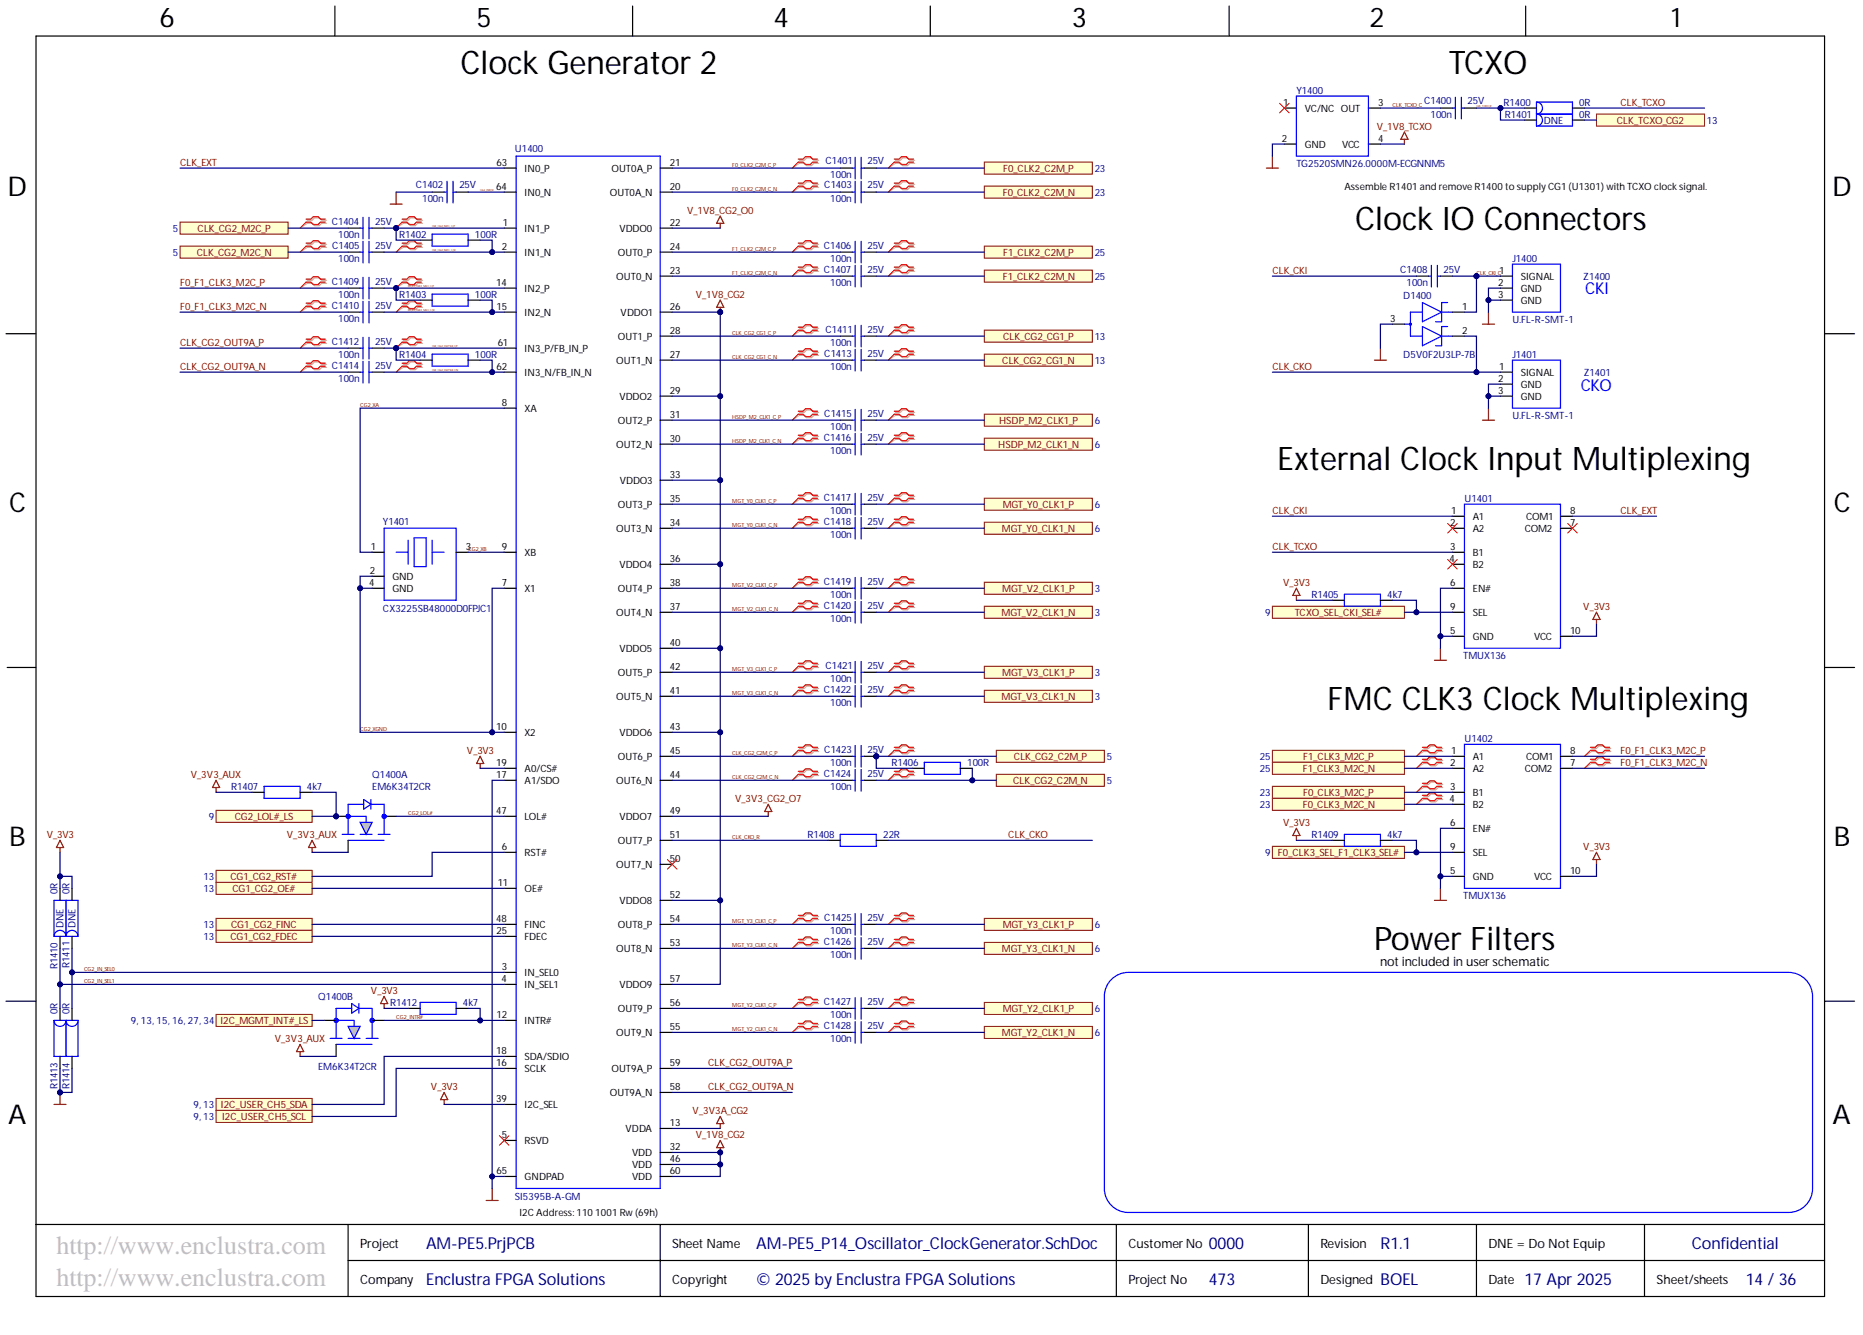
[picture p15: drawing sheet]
<svg xmlns="http://www.w3.org/2000/svg" width="393mm" height="282mm" viewBox="0 0 393 282" stroke-linecap="round" stroke-linejoin="round" font-family="sans-serif">
<defs><g id="words">
<g font-size="6.8">
<text x="97.2" y="15.6">Clock Generator 2</text>
<text x="305.9" y="15.6">TCXO</text>
<text x="286.1" y="48.5">Clock IO Connectors</text>
<text x="269.7" y="99.2">External Clock Input Multiplexing</text>
<text x="280.3" y="149.9">FMC CLK3 Clock Multiplexing</text>
<text x="290.1" y="200.6">Power Filters</text>
</g>
<g font-size="5.7">
<text x="33.7" y="5.7">6</text>
<text x="100.6" y="5.7">5</text>
<text x="163.3" y="5.7">4</text>
<text x="226.3" y="5.7">3</text>
<text x="289.2" y="5.7">2</text>
<text x="352.8" y="5.7">1</text>
<text x="1.6" y="41.4">D</text>
<text x="386.8" y="41.4">D</text>
<text x="1.9" y="108.1">C</text>
<text x="387.2" y="108.1">C</text>
<text x="1.9" y="178.5">B</text>
<text x="387.2" y="178.5">B</text>
<text x="1.7" y="237.3">A</text>
<text x="386.9" y="237.3">A</text>
</g>
<g font-size="5.5" fill="#c0c0c0">
<text x="11.9" y="264.7">http://www.enclustra.com</text>
<text x="11.9" y="271.5">http://www.enclustra.com</text>
</g>
<g font-size="3.5" fill="#00f">
<text x="334.7" y="62.1">CKI</text>
<text x="333.8" y="82.5">CKO</text>
</g>
<g font-size="3.5" fill="#000080">
<text x="90" y="263.8">AM-PE5.PrjPCB</text>
<text x="159.7" y="263.8">AM-PE5_P14_Oscillator_ClockGenerator.SchDoc</text>
<text x="255.2" y="263.8">0000</text>
<text x="357.2" y="263.8">Confidential</text>
<text x="90" y="271.4">Enclustra FPGA Solutions</text>
<text x="159.7" y="271.4">© 2025 by Enclustra FPGA Solutions</text>
<text x="255.2" y="271.4">473</text>
<text x="291.5" y="271.4">BOEL</text>
<text x="321.9" y="271.4">17 Apr 2025</text>
<text x="368.6" y="271.4">14 / 36</text>
</g>
<text font-size="3.5" fill="#00007c" x="291.5" y="263.8">R1.1</text>
<g font-size="2.7">
<text x="291.4" y="203.9">notincluded in userschematic</text>
<text x="76" y="263.4">Project</text>
<text x="141.9" y="263.4">Sheet Name</text>
<text x="238.2" y="263.4">CustomerNo</text>
<text x="278.8" y="263.4">Revision</text>
<text x="314.3" y="263.4">DNE = Do Not Equip</text>
<text x="76" y="271">Company</text>
<text x="141.9" y="271">Copyright</text>
<text x="238.2" y="271">Project No</text>
<text x="278.8" y="271">Designed</text>
<text x="314.3" y="271">Date</text>
<text x="349.7" y="271">Sheet/sheets</text>
</g>
<g font-size="2.1">
<text x="270.9" y="22.3">1</text>
<text x="275.5" y="23.7">VC/NC OUT</text>
<text x="291" y="22.3">3</text>
<text x="270.7" y="29.9">2</text>
<text x="291" y="29.9">4</text>
<text x="104.8" y="35">63</text>
<text x="141.4" y="35">21</text>
<text x="275.5" y="31.3">GND</text>
<text x="283.3" y="31.3">VCC</text>
<text x="104.8" y="40.1">64</text>
<text x="110.8" y="36.3">IN0_P</text>
<text x="110.8" y="41.4">IN0_N</text>
<text x="128.7" y="41.4">OUT0A_N</text>
<text x="129.1" y="36.3">OUT0A_P</text>
<text x="141.4" y="40.1">20</text>
<text x="283.9" y="40.1">Assemble R1401 and remove R1400to supply CG1 (U1301) with TCXO clocksignal.</text>
<text x="106.2" y="47.7">1</text>
<text x="141.4" y="47.7">22</text>
<text x="105.9" y="52.7">2</text>
<text x="110.8" y="49">IN1_P</text>
<text x="130.8" y="49">VDDO0</text>
<text x="141.4" y="52.7">24</text>
<text x="110.8" y="54.1">IN1_N</text>
<text x="130.1" y="59.1">OUT0_N</text>
<text x="130.4" y="54.1">OUT0_P</text>
<text x="141.4" y="57.8">23</text>
<text x="316.5" y="57.8">1</text>
<text x="321.1" y="59.1">SIGNAL</text>
<text x="104.8" y="60.3">14</text>
<text x="104.8" y="65.4">15</text>
<text x="110.8" y="61.7">IN2_P</text>
<text x="141.4" y="65.4">26</text>
<text x="308.7" y="65.4">1</text>
<text x="316.3" y="60.3">2</text>
<text x="316.3" y="62.9">3</text>
<text x="321.1" y="61.7">GND</text>
<text x="321.1" y="64.2">GND</text>
<text x="110.8" y="66.7">IN2_N</text>
<text x="130.4" y="71.8">OUT1_P</text>
<text x="131" y="66.7">VDDO1</text>
<text x="141.4" y="70.5">28</text>
<text x="293.5" y="67.9">3</text>
<text x="308.7" y="70.5">2</text>
<text x="105.1" y="73">61</text>
<text x="110.8" y="74.4">IN3_P/FB_IN_P</text>
<text x="130.1" y="76.9">OUT1_N</text>
<text x="141.4" y="75.5">27</text>
<text x="104.8" y="78.1">62</text>
<text x="110.8" y="79.4">IN3_N/FB_IN_N</text>
<text x="141.4" y="83.1">29</text>
<text x="316.3" y="80.6">2</text>
<text x="316.3" y="83.1">3</text>
<text x="316.5" y="78.1">1</text>
<text x="321.1" y="82">GND</text>
<text x="321.1" y="79.4">SIGNAL</text>
<text x="105.9" y="85.7">8</text>
<text x="110.8" y="87">XA</text>
<text x="130.4" y="89.6">OUT2_P</text>
<text x="130.8" y="84.5">VDDO2</text>
<text x="141.4" y="88.2">31</text>
<text x="321.1" y="84.5">GND</text>
<text x="130.1" y="94.6">OUT2_N</text>
<text x="141.4" y="93.3">30</text>
<text x="141.4" y="100.9">33</text>
<text x="130.4" y="107.3">OUT3_P</text>
<text x="130.9" y="102.2">VDDO3</text>
<text x="141.4" y="106">35</text>
<text x="130.1" y="112.4">OUT3_N</text>
<text x="141.4" y="111">34</text>
<text x="306.2" y="111">2</text>
<text x="306.4" y="108.5">1</text>
<text x="311" y="109.8">A1</text>
<text x="311" y="112.4">A2</text>
<text x="322" y="112.4">COM2</text>
<text x="322.2" y="109.8">COM1</text>
<text x="331.5" y="108.5">8</text>
<text x="331.5" y="111">7</text>
<text x="78.3" y="116.1">1</text>
<text x="98.3" y="116.1">3</text>
<text x="105.9" y="116.1">9</text>
<text x="110.8" y="117.4">XB</text>
<text x="130.8" y="120">VDDO4</text>
<text x="141.4" y="118.6">36</text>
<text x="306.1" y="118.6">4</text>
<text x="306.2" y="116.1">3</text>
<text x="311" y="117.4">B1</text>
<text x="311" y="120">B2</text>
<text x="78" y="123.7">4</text>
<text x="78.1" y="121.2">2</text>
<text x="82.9" y="122.5">GND</text>
<text x="82.9" y="125">GND</text>
<text x="105.9" y="123.7">7</text>
<text x="110.8" y="125">X1</text>
<text x="130.4" y="125">OUT4_P</text>
<text x="141.4" y="123.7">38</text>
<text x="306.2" y="123.7">6</text>
<text x="311" y="125">EN#</text>
<text x="130.1" y="130.1">OUT4_N</text>
<text x="141.4" y="128.8">37</text>
<text x="306.2" y="128.8">9</text>
<text x="311" y="130.1">SEL</text>
<text x="130.8" y="137.7">VDDO5</text>
<text x="141.4" y="136.4">40</text>
<text x="306.2" y="133.8">5</text>
<text x="311" y="135.2">GND</text>
<text x="323.9" y="135.2">VCC</text>
<text x="331.5" y="133.8">10</text>
<text x="130.4" y="142.8">OUT5_P</text>
<text x="141.4" y="141.4">42</text>
<text x="130.1" y="147.9">OUT5_N</text>
<text x="141.4" y="146.5">41</text>
<text x="104.8" y="154.1">10</text>
<text x="110.8" y="155.5">X2</text>
<text x="130.8" y="155.5">VDDO6</text>
<text x="141.4" y="154.1">43</text>
<text x="104.8" y="161.7">19</text>
<text x="130.4" y="160.5">OUT6_P</text>
<text x="141.4" y="159.2">45</text>
<text x="306.2" y="161.7">2</text>
<text x="306.4" y="159.2">1</text>
<text x="311" y="160.5">A1</text>
<text x="322.2" y="160.5">COM1</text>
<text x="331.5" y="159.2">8</text>
<text x="331.5" y="161.7">7</text>
<text x="104.8" y="164.2">17</text>
<text x="110.8" y="163.1">A0/CS#</text>
<text x="110.8" y="165.6">A1/SDO</text>
<text x="130.1" y="165.6">OUT6_N</text>
<text x="141.4" y="164.2">44</text>
<text x="306.2" y="166.8">3</text>
<text x="311" y="163.1">A2</text>
<text x="322" y="163.1">COM2</text>
<text x="104.8" y="171.9">47</text>
<text x="110.8" y="173.2">LOL#</text>
<text x="130.8" y="173.2">VDDO7</text>
<text x="141.4" y="171.9">49</text>
<text x="306.1" y="169.3">4</text>
<text x="311" y="168.1">B1</text>
<text x="311" y="170.7">B2</text>
<text x="105.9" y="179.5">6</text>
<text x="130.4" y="178.3">OUT7_P</text>
<text x="141.4" y="176.9">51</text>
<text x="306.2" y="174.4">6</text>
<text x="306.2" y="179.5">9</text>
<text x="311" y="175.7">EN#</text>
<text x="110.8" y="180.8">RST#</text>
<text x="130.1" y="183.3">OUT7_N</text>
<text x="141.4" y="182">50</text>
<text x="306.2" y="184.5">5</text>
<text x="311" y="180.8">SEL</text>
<text x="311" y="185.9">GND</text>
<text x="323.9" y="185.9">VCC</text>
<text x="331.5" y="184.5">10</text>
<text x="105.1" y="187.1">11</text>
<text x="110.8" y="188.4">OE#</text>
<text x="130.8" y="190.9">VDDO8</text>
<text x="141.4" y="189.6">52</text>
<text x="104.8" y="194.7">48</text>
<text x="104.8" y="197.2">25</text>
<text x="110.8" y="196">FINC</text>
<text x="130.4" y="196">OUT8_P</text>
<text x="141.4" y="194.7">54</text>
<text x="110.8" y="198.5">FDEC</text>
<text x="130.1" y="201.1">OUT8_N</text>
<text x="141.4" y="199.7">53</text>
<text x="105.9" y="207.3">4</text>
<text x="105.9" y="204.8">3</text>
<text x="110.8" y="206.2">IN_SEL0</text>
<text x="110.8" y="208.7">IN_SEL1</text>
<text x="130.8" y="208.7">VDDO9</text>
<text x="141.4" y="207.3">57</text>
<text x="104.8" y="214.9">12</text>
<text x="130.4" y="213.8">OUT9_P</text>
<text x="141.4" y="212.4">56</text>
<text x="110.8" y="216.3">INTR#</text>
<text x="130.1" y="218.8">OUT9_N</text>
<text x="141.4" y="217.5">55</text>
<text x="104.8" y="222.5">18</text>
<text x="104.8" y="225.1">16</text>
<text x="110.8" y="223.9">SDA/SDIO</text>
<text x="110.8" y="226.4">SCLK</text>
<text x="129.1" y="226.4">OUT9A_P</text>
<text x="141.4" y="225.1">59</text>
<text x="104.8" y="232.7">39</text>
<text x="128.7" y="231.5">OUT9A_N</text>
<text x="141.4" y="230.1">58</text>
<text x="110.8" y="234">I2C_SEL</text>
<text x="132" y="239.1">VDDA</text>
<text x="141.4" y="237.8">13</text>
<text x="105.9" y="240.3">5</text>
<text x="110.8" y="241.6">RSVD</text>
<text x="133.5" y="244.2">VDD</text>
<text x="141.4" y="242.8">32</text>
<text x="141.4" y="245.4">46</text>
<text x="104.8" y="247.9">65</text>
<text x="110.8" y="249.2">GNDPAD</text>
<text x="133.5" y="246.7">VDD</text>
<text x="133.5" y="249.2">VDD</text>
<text x="141.4" y="247.9">60</text>
<text x="109.7" y="256.8">I2C Address: 1101001 Rw(69h)</text>
</g>
<g font-size="2.1" fill="#000080">
<text x="273.7" y="19.8">Y1400</text>
<text x="300.7" y="22.1">C1400</text>
<text x="309.9" y="22.1">25V</text>
<text x="317.5" y="22.3">R1400</text>
<text x="333.4" y="22.3">0R</text>
<text x="302" y="24.8">100n</text>
<text x="317.7" y="24.8">R1401</text>
<text x="325.9" y="26.1">DNE</text>
<text x="333.4" y="24.8">0R</text>
<text x="360.4" y="26.2">13</text>
<text x="108.7" y="32.2">U1400</text>
<text x="174.3" y="34.7">C1401</text>
<text x="183.2" y="34.7">25V</text>
<text x="273.7" y="35.2">TG2520SMN26.0000M-ECGNNM5</text>
<text x="87.8" y="39.8">C1402</text>
<text x="97" y="39.8">25V</text>
<text x="174" y="39.8">C1403</text>
<text x="175.3" y="37.5">100n</text>
<text x="183.2" y="39.8">25V</text>
<text x="231.1" y="36.3">23</text>
<text x="231.1" y="41.4">23</text>
<text x="70" y="47.4">C1404</text>
<text x="79.2" y="47.4">25V</text>
<text x="89.1" y="42.6">100n</text>
<text x="175.3" y="42.6">100n</text>
<text x="36.5" y="49">5</text>
<text x="70.1" y="52.5">C1405</text>
<text x="71.4" y="50.2">100n</text>
<text x="79.2" y="52.5">25V</text>
<text x="84.3" y="50.2">R1402</text>
<text x="100.3" y="50.2">100R</text>
<text x="173.9" y="52.5">C1406</text>
<text x="183.2" y="52.5">25V</text>
<text x="36.5" y="54.1">5</text>
<text x="71.4" y="55.3">100n</text>
<text x="173.9" y="57.5">C1407</text>
<text x="175.3" y="55.3">100n</text>
<text x="183.2" y="57.5">25V</text>
<text x="231.1" y="54.1">25</text>
<text x="231.1" y="59.1">25</text>
<text x="295.6" y="57.5">C1408</text>
<text x="304.8" y="57.5">25V</text>
<text x="319.3" y="55.3">J1400</text>
<text x="334.3" y="59.1">Z1400</text>
<text x="70" y="60.1">C1409</text>
<text x="70" y="65.1">C1410</text>
<text x="71.4" y="62.9">100n</text>
<text x="79.2" y="60.1">25V</text>
<text x="79.2" y="65.1">25V</text>
<text x="84.3" y="62.9">R1403</text>
<text x="100.3" y="62.9">100R</text>
<text x="175.3" y="60.3">100n</text>
<text x="296.3" y="63.1">D1400</text>
<text x="296.9" y="60.3">100n</text>
<text x="71.4" y="67.9">100n</text>
<text x="174.3" y="70.2">C1411</text>
<text x="183.2" y="70.2">25V</text>
<text x="231.1" y="71.8">13</text>
<text x="319.3" y="68.2">U.FL-R-SMT-1</text>
<text x="70" y="72.7">C1412</text>
<text x="70" y="77.8">C1414</text>
<text x="71.4" y="75.5">100n</text>
<text x="79.2" y="72.7">25V</text>
<text x="79.2" y="77.8">25V</text>
<text x="84.3" y="75.5">R1404</text>
<text x="100.3" y="75.5">100R</text>
<text x="174" y="75.3">C1413</text>
<text x="175.3" y="73">100n</text>
<text x="183.2" y="75.3">25V</text>
<text x="231.1" y="76.9">13</text>
<text x="296.3" y="75.5">D5V0F2U3LP-7B</text>
<text x="319.3" y="75.5">J1401</text>
<text x="71.4" y="80.6">100n</text>
<text x="175.3" y="78.1">100n</text>
<text x="334.4" y="79.4">Z1401</text>
<text x="174" y="88">C1415</text>
<text x="183.2" y="88">25V</text>
<text x="231.1" y="89.6">6</text>
<text x="319.3" y="88.5">U.FL-R-SMT-1</text>
<text x="173.9" y="93">C1416</text>
<text x="175.3" y="90.7">100n</text>
<text x="175.3" y="95.8">100n</text>
<text x="183.2" y="93">25V</text>
<text x="231.1" y="94.6">6</text>
<text x="173.9" y="105.7">C1417</text>
<text x="183.2" y="105.7">25V</text>
<text x="231.1" y="107.3">6</text>
<text x="309.2" y="106">U1401</text>
<text x="80.8" y="110.8">Y1401</text>
<text x="173.9" y="110.8">C1418</text>
<text x="175.3" y="108.5">100n</text>
<text x="175.3" y="113.6">100n</text>
<text x="183.2" y="110.8">25V</text>
<text x="231.1" y="112.4">6</text>
<text x="173.9" y="123.4">C1419</text>
<text x="183.2" y="123.4">25V</text>
<text x="231.1" y="125">3</text>
<text x="80.8" y="129.3">CX3225SB48000D0FPJC1</text>
<text x="173.9" y="128.5">C1420</text>
<text x="175.3" y="126.2">100n</text>
<text x="175.3" y="131.3">100n</text>
<text x="183.2" y="128.5">25V</text>
<text x="231.1" y="130.1">3</text>
<text x="267.1" y="130.1">9</text>
<text x="276.9" y="126.2">R1405</text>
<text x="292.9" y="126.2">4k7</text>
<text x="174.3" y="141.2">C1421</text>
<text x="175.3" y="144">100n</text>
<text x="183.2" y="141.2">25V</text>
<text x="231.1" y="142.8">3</text>
<text x="308.9" y="139.2">TMUX136</text>
<text x="173.9" y="146.3">C1422</text>
<text x="175.3" y="149">100n</text>
<text x="183.2" y="146.3">25V</text>
<text x="231.1" y="147.9">3</text>
<text x="174" y="158.9">C1423</text>
<text x="175.3" y="161.7">100n</text>
<text x="183.2" y="158.9">25V</text>
<text x="188.2" y="161.7">R1406</text>
<text x="204.2" y="161.7">100R</text>
<text x="233.7" y="160.5">5</text>
<text x="266" y="160.5">25</text>
<text x="309.2" y="156.6">U1402</text>
<text x="48.8" y="166.8">R1407</text>
<text x="64.8" y="166.8">4k7</text>
<text x="78.6" y="164.2">Q1400A</text>
<text x="78.6" y="166.8">EM6K34T2CR</text>
<text x="173.9" y="164">C1424</text>
<text x="175.3" y="166.8">100n</text>
<text x="183.2" y="164">25V</text>
<text x="233.7" y="165.6">5</text>
<text x="266" y="163.1">25</text>
<text x="44.1" y="173.2">9</text>
<text x="266" y="168.1">23</text>
<text x="266" y="170.7">23</text>
<text x="170.5" y="176.9">R1408</text>
<text x="186.4" y="176.9">22R</text>
<text x="276.9" y="176.9">R1409</text>
<text x="292.9" y="176.9">4k7</text>
<text x="43" y="185.9">13</text>
<text x="267.1" y="180.8">9</text>
<text x="12.2" y="188.7" transform="rotate(-90 12.2 188.7)">0R</text>
<text x="14.7" y="188.7" transform="rotate(-90 14.7 188.7)">0R</text>
<text x="43" y="188.4">13</text>
<text x="308.9" y="189.8">TMUX136</text>
<text x="13.4" y="195.9" transform="rotate(-90 13.4 195.9)">DNE</text>
<text x="16" y="195.9" transform="rotate(-90 16 195.9)">DNE</text>
<text x="43" y="196">13</text>
<text x="174" y="194.4">C1425</text>
<text x="175.3" y="197.2">100n</text>
<text x="183.2" y="194.4">25V</text>
<text x="231.1" y="196">6</text>
<text x="43" y="198.5">13</text>
<text x="173.9" y="199.5">C1426</text>
<text x="175.3" y="202.3">100n</text>
<text x="183.2" y="199.5">25V</text>
<text x="231.1" y="201.1">6</text>
<text x="12.2" y="204.6" transform="rotate(-90 12.2 204.6)">R1410</text>
<text x="14.7" y="204.4" transform="rotate(-90 14.7 204.4)">R1411</text>
<text x="12.2" y="214.1" transform="rotate(-90 12.2 214.1)">0R</text>
<text x="14.7" y="214.1" transform="rotate(-90 14.7 214.1)">0R</text>
<text x="67.2" y="211.1">Q1400B</text>
<text x="82.4" y="212.4">R1412</text>
<text x="97.7" y="212.4">4k7</text>
<text x="173.9" y="212.2">C1427</text>
<text x="175.3" y="214.9">100n</text>
<text x="183.2" y="212.2">25V</text>
<text x="231.1" y="213.8">6</text>
<text x="27.6" y="216.3">9, 13, 15, 16, 27, 34</text>
<text x="173.9" y="217.2">C1428</text>
<text x="175.3" y="220">100n</text>
<text x="183.2" y="217.2">25V</text>
<text x="231.1" y="218.8">6</text>
<text x="67.2" y="225.8">EM6K34T2CR</text>
<text x="12.2" y="230" transform="rotate(-90 12.2 230)">R1413</text>
<text x="14.7" y="230" transform="rotate(-90 14.7 230)">R1414</text>
<text x="40.9" y="234">9, 13</text>
<text x="40.9" y="236.6">9, 13</text>
<text x="108.7" y="253.5">SI5395B-A-GM</text>
</g>
<g font-size="2.1" fill="#800000">
<text x="342.1" y="22.3">CLK_TCXO</text>
<text x="290.7" y="27.4">V_1V8_TCXO</text>
<text x="341.4" y="26.2">CLK_TCXO_CG2</text>
<text x="38" y="35">CLK_EXT</text>
<text x="211.7" y="41.4">F0_CLK2_C2M_N</text>
<text x="211.8" y="36.3">F0_CLK2_C2M_P</text>
<text x="145.1" y="45.1">V_1V8_CG2_O0</text>
<text x="41.7" y="49">CLK_CG2_M2C_P</text>
<text x="41.6" y="54.1">CLK_CG2_M2C_N</text>
<text x="211.7" y="59.1">F1_CLK2_C2M_N</text>
<text x="211.8" y="54.1">F1_CLK2_C2M_P</text>
<text x="268.6" y="57.8">CLK_CKI</text>
<text x="38" y="60.3">F0_F1_CLK3_M2C_P</text>
<text x="38" y="65.4">F0_F1_CLK3_M2C_N</text>
<text x="146.9" y="62.9">V_1V8_CG2</text>
<text x="211.8" y="71.8">CLK_CG2_CG1_P</text>
<text x="38" y="73">CLK_CG2_OUT9A_P</text>
<text x="211.6" y="76.9">CLK_CG2_CG1_N</text>
<text x="38" y="78.1">CLK_CG2_OUT9A_N</text>
<text x="268.6" y="78.1">CLK_CKO</text>
<text x="210.9" y="89.6">HSDP_M2_CLK1_P</text>
<text x="210.8" y="94.6">HSDP_M2_CLK1_N</text>
<text x="211.7" y="107.3">MGT_Y0_CLK1_P</text>
<text x="211.5" y="112.4">MGT_Y0_CLK1_N</text>
<text x="268.6" y="108.5">CLK_CKI</text>
<text x="342.1" y="108.5">CLK_EXT</text>
<text x="268.6" y="116.1">CLK_TCXO</text>
<text x="211.6" y="125">MGT_V2_CLK1_P</text>
<text x="270.9" y="123.7">V_3V3</text>
<text x="211.5" y="130.1">MGT_V2_CLK1_N</text>
<text x="273.4" y="130.1">TCXO_SEL_CKI_SEL#</text>
<text x="334.3" y="128.8">V_3V3</text>
<text x="211.6" y="142.8">MGT_V3_CLK1_P</text>
<text x="211.5" y="147.9">MGT_V3_CLK1_N</text>
<text x="98.6" y="159.2">V_3V3</text>
<text x="214.1" y="160.5">CLK_CG2_C2M_P</text>
<text x="275.2" y="160.5">F1_CLK3_M2C_P</text>
<text x="342.1" y="159.2">F0_F1_CLK3_M2C_P</text>
<text x="342.1" y="161.7">F0_F1_CLK3_M2C_N</text>
<text x="40.3" y="164.2">V_3V3_AUX</text>
<text x="213.9" y="165.6">CLK_CG2_C2M_N</text>
<text x="275.1" y="163.1">F1_CLK3_M2C_N</text>
<text x="49.6" y="173.2">CG2_LOL#_LS</text>
<text x="155.2" y="169.3">V_3V3_CG2_O7</text>
<text x="275.1" y="170.7">F0_CLK3_M2C_N</text>
<text x="275.2" y="168.1">F0_CLK3_M2C_P</text>
<text x="9.9" y="176.9">V_3V3</text>
<text x="60.6" y="176.9">V_3V3_AUX</text>
<text x="212.9" y="176.9">CLK_CKO</text>
<text x="270.9" y="174.4">V_3V3</text>
<text x="334.3" y="179.5">V_3V3</text>
<text x="48.7" y="185.9">CG1_CG2_RST#</text>
<text x="269.8" y="180.8">F0_CLK3_SEL_F1_CLK3_SEL#</text>
<text x="49.1" y="188.4">CG1_CG2_OE#</text>
<text x="48.8" y="196">CG1_CG2_FINC</text>
<text x="211.7" y="196">MGT_Y3_CLK1_P</text>
<text x="48.7" y="198.5">CG1_CG2_FDEC</text>
<text x="211.5" y="201.1">MGT_Y3_CLK1_N</text>
<text x="78.3" y="209.9">V_3V3</text>
<text x="211.7" y="213.8">MGT_Y2_CLK1_P</text>
<text x="46.5" y="216.3">I2C_MGMT_INT#_LS</text>
<text x="58" y="220">V_3V3_AUX</text>
<text x="211.5" y="218.8">MGT_Y2_CLK1_N</text>
<text x="149.5" y="225.1">CLK_CG2_OUT9A_P</text>
<text x="91" y="230.1">V_3V3</text>
<text x="149.5" y="230.1">CLK_CG2_OUT9A_N</text>
<text x="46.6" y="234">I2C_USER_CH5_SDA</text>
<text x="46.9" y="236.6">I2C_USER_CH5_SCL</text>
<text x="146.2" y="235.2">V_3V3A_CG2</text>
<text x="146.9" y="240.3">V_1V8_CG2</text>
</g>
<g font-size="1.2" fill="#800000">
<text x="294" y="22.6">CLK_TCXO_C</text>
<text x="154.6" y="35.2">F0_CLK2_C2M_C_P</text>
<text x="154.6" y="40.3">F0_CLK2_C2M_C_N</text>
<text x="154.6" y="53">F1_CLK2_C2M_C_P</text>
<text x="154.6" y="58">F1_CLK2_C2M_C_N</text>
<text x="311.7" y="58">CLK_CKI_C</text>
<text x="154.6" y="70.7">CLK_CG2_CG1_C_P</text>
<text x="154.6" y="75.8">CLK_CG2_CG1_C_N</text>
<text x="76" y="85.9">CG2_XA</text>
<text x="154.6" y="88.5">HSDP_M2_CLK1_C_P</text>
<text x="154.6" y="93.5">HSDP_M2_CLK1_C_N</text>
<text x="154.6" y="106.2">MGT_Y0_CLK1_C_P</text>
<text x="154.6" y="111.3">MGT_Y0_CLK1_C_N</text>
<text x="98.8" y="116.3">CG2_XB</text>
<text x="154.6" y="123.9">MGT_V2_CLK1_C_P</text>
<text x="154.6" y="129">MGT_V2_CLK1_C_N</text>
<text x="154.6" y="141.7">MGT_V3_CLK1_C_P</text>
<text x="154.6" y="146.8">MGT_V3_CLK1_C_N</text>
<text x="76" y="154.4">CG2_XGND</text>
<text x="154.6" y="159.4">CLK_CG2_C2M_C_P</text>
<text x="154.6" y="164.5">CLK_CG2_C2M_C_N</text>
<text x="86.2" y="172.1">CG2_LOL#</text>
<text x="154.6" y="177.2">CLK_CKO_R</text>
<text x="154.6" y="194.9">MGT_Y3_CLK1_C_P</text>
<text x="154.6" y="200">MGT_Y3_CLK1_C_N</text>
<text x="17.7" y="207.6">CG2_IN_SEL1</text>
<text x="17.7" y="205.1">CG2_IN_SEL0</text>
<text x="83.6" y="215.2">CG2_INTR#</text>
<text x="154.6" y="212.7">MGT_Y2_CLK1_C_P</text>
<text x="154.6" y="217.7">MGT_Y2_CLK1_C_N</text>
</g>
<g font-size=".6" fill="#800000">
<text x="311.7" y="22.6">CLK_TCXO_R</text>
<text x="101.4" y="40.4">CG2_IN0_N</text>
<text x="91.2" y="48">CLK_CG2_M2C_C_P</text>
<text x="91.2" y="53.1">CLK_CG2_M2C_C_N</text>
<text x="86.2" y="65.7">F0_F1_CLK3_M2C_C_N</text>
<text x="86.2" y="60.7">F0_F1_CLK3_M2C_C_P</text>
<text x="91.2" y="73.3">CLK_CG2_OUT9A_C_P</text>
<text x="91.2" y="78.4">CLK_CG2_OUT9A_C_N</text>
</g>
</g></defs>
<g fill="none" stroke="#000" stroke-width=".25">
<path d="M7.6 7.6h377.6v266.1h-377.6zM70.7 1.3v6.3M133.6 1.3v6.3M196.4 1.3v6.3M259.5 1.3v6.3M322.1 1.3v6.3M106.4 35.5h2.6M139.4 35.5h2.5M106.4 40.6h2.6M106.4 48.2h2.6M106.4 53.2h2.6M139.4 40.6h2.5"/>
<path d="M139.4 48.2h2.5M139.4 53.2h2.5M139.4 58.3h2.5M1.3 70.5h6.3M106.4 60.8h2.6M106.4 65.9h2.6M106.4 73.5h2.6M106.4 78.6h2.6M139.4 65.9h2.5M139.4 71h2.5M139.4 76h2.5M385.2 70.5h6.4"/>
<path d="M106.4 86.2h2.6M139.4 83.6h2.5M139.4 88.7h2.5M139.4 93.8h2.5M106.4 116.6h2.6M139.4 101.4h2.5M139.4 106.5h2.5M139.4 111.5h2.5M139.4 119.1h2.5M106.4 124.2h2.6M139.4 124.2h2.5M139.4 129.3h2.5"/>
<path d="M139.4 136.9h2.5M1.5 140.9h6.1M106.4 154.6h2.6M139.4 154.6h2.5M139.4 141.9h2.5M139.4 147h2.5M139.4 159.7h2.5M385.2 140.9h6.4M106.4 162.2h2.6M106.4 164.8h2.6M106.4 172.4h2.6M106.4 180h2.6"/>
<path d="M139.4 164.8h2.5M139.4 172.4h2.5M139.4 177.4h2.5M106.4 187.6h2.6M106.4 195.2h2.6M106.4 197.7h2.6M139.4 195.2h2.5M139.4 182.5h2.5M139.4 190.1h2.5M1.3 211.4h6.3M106.4 205.3h2.6M106.4 207.8h2.6"/>
<path d="M106.4 215.4h2.6M139.4 207.8h2.5M139.4 200.2h2.5M139.4 212.9h2.5M139.4 218h2.5M385.2 211.4h6.4M106.4 223.1h2.6M106.4 225.6h2.6M106.4 233.2h2.6M139.4 225.6h2.5M139.4 230.7h2.5M139.4 238.3h2.5"/>
<path d="M7.6 258.5h377.6M73.5 258.5v15.2M106.4 240.8h2.6M106.4 248.4h2.6M139.4 258.5v15.2M139.4 248.4h2.5M139.4 243.3h2.5M139.4 245.9h2.5M235.7 258.5v15.2M276.3 258.5v15.2M311.7 258.5v15.2M347.2 258.5v15.2"/>
<path d="M73.5 266.1h311.7"/>
</g>
<path d="M109 33h30.4v217.9h-30.4z" fill="none" stroke="#00f" stroke-width=".25"/>
<path d="M85.2 71.9h1l.5-.5h1l.5 .5h1M85.2 72.5h1l.5 .5h1l.5-.5h1" fill="none" stroke="#d0a3a3" stroke-width=".25"/>
<path d="M85.2 72.5l-1.6 1" fill="none" stroke="#d0a3a3" stroke-width=".21"/>
<path d="M84.9 71.6h1l.5-.5h1l.5 .5h1.1M84.9 72.2h1l.5 .5h1l.5-.5h1.1" fill="none" stroke="#f00" stroke-width=".25"/>
<path d="M84.9 72.2l-1.3 1.3" fill="none" stroke="#f00" stroke-width=".21"/>
<circle cx="83.6" cy="73.5" r=".51" fill="#000080"/>
<circle cx="83.6" cy="73.5" r=".51" fill="none" stroke="#000080" stroke-width=".21"/>
<g fill="none" stroke="#00f" stroke-width=".25">
<path d="M179.9 53.2h.7M179.9 58.3h.7M180.6 51v4.5M180.6 56v4.6M181.8 53.2h.7M181.8 51v4.5M181.8 56v4.6M181.8 58.3h.7M76 73.5h.6M76 78.6h.6M76.6 71.2v4.6M76.6 76.3v4.6"/>
<path d="M77.9 73.5h.7M77.9 71.2v4.6M77.9 76.3v4.6M77.9 78.6h.7M91.2 74.8h7.6v2.5h-7.6zM179.9 88.7h.7M179.9 93.8h.7M180.6 86.4v4.6M180.6 91.5v4.6M181.8 86.4v4.6M181.8 91.5v4.6M181.8 88.7h.7"/>
<path d="M181.8 93.8h.7M179.9 106.5h.7M179.9 111.5h.7M180.6 104.2v4.5M180.6 109.2v4.6M181.8 104.2v4.5M181.8 109.2v4.6M181.8 106.5h.7M181.8 111.5h.7M179.9 124.2h.7M179.9 129.3h.7M180.6 121.9v4.6"/>
<path d="M180.6 127v4.6M180.6 139.7v4.5M181.8 121.9v4.6M181.8 127v4.6M181.8 139.7v4.5M181.8 124.2h.7M181.8 129.3h.7M179.9 141.9h.7M179.9 147h.7M180.6 144.7v4.6M181.8 144.7v4.6M181.8 141.9h.7"/>
<path d="M181.8 147h.7"/>
</g>
<g fill="none" stroke="#000" stroke-width=".25">
<path d="M177.4 53.2h2.5M177.4 58.3h2.5M182.5 53.2h2.5M182.5 58.3h2.5M73.5 73.5h2.5M73.5 78.6h2.5M78.6 73.5h2.5M78.6 78.6h2.5M88.7 76h2.5M98.8 76h2.6M177.4 88.7h2.5M177.4 93.8h2.5"/>
<path d="M182.5 88.7h2.5M182.5 93.8h2.5M177.4 106.5h2.5M177.4 111.5h2.5M182.5 106.5h2.5M182.5 111.5h2.5M177.4 124.2h2.5M177.4 129.3h2.5M182.5 124.2h2.5M182.5 129.3h2.5M177.4 141.9h2.5M177.4 147h2.5"/>
<path d="M182.5 141.9h2.5M182.5 147h2.5"/>
</g>
<g fill="none" stroke="#d0a3a3" stroke-width=".25">
<path d="M168.8 33.8h1l.5-.5h1l.5 .5h1M168.8 34.5h1l.5 .5h1l.5-.5h1M168.8 38.9h1l.5-.5h1l.5 .5h1M168.8 39.5h1l.5 .6h1l.5-.6h1M189.1 33.8h1l.5-.5h1l.5 .5h1M189.1 34.5h1l.5 .5h1l.5-.5h1M189.1 38.9h1l.5-.5h1l.5 .5h1M189.1 39.5h1l.5 .6h1l.5-.6h1M168.8 51.6h1l.5-.5h1l.5 .5h1M168.8 52.2h1l.5 .5h1l.5-.5h1M168.8 56.7h1l.5-.6h1l.5 .6h1M168.8 57.3h1l.5 .5h1l.5-.5h1"/>
<path d="M189.1 51.6h1l.5-.5h1l.5 .5h1M189.1 52.2h1l.5 .5h1l.5-.5h1M189.1 56.7h1l.5-.6h1l.5 .6h1M189.1 57.3h1l.5 .5h1l.5-.5h1M85.2 76.9h1l.5-.5h1l.5 .5h1M85.2 77.6h1l.5 .5h1l.5-.5h1M168.8 69.3h1l.5-.5h1l.5 .5h1M168.8 70h1l.5 .5h1l.5-.5h1M189.1 69.3h1l.5-.5h1l.5 .5h1M189.1 70h1l.5 .5h1l.5-.5h1M168.8 87.1h1l.5-.5h1l.5 .5h1M168.8 87.7h1l.5 .5h1l.5-.5h1"/>
<path d="M168.8 92.1h1l.5-.5h1l.5 .5h1M168.8 92.8h1l.5 .5h1l.5-.5h1M189.1 87.1h1l.5-.5h1l.5 .5h1M189.1 87.7h1l.5 .5h1l.5-.5h1M189.1 92.1h1l.5-.5h1l.5 .5h1M189.1 92.8h1l.5 .5h1l.5-.5h1M168.8 122.6h1l.5-.6h1l.5 .6h1M168.8 123.2h1l.5 .5h1l.5-.5h1M168.8 127.6h1l.5-.5h1l.5 .5h1M168.8 128.3h1l.5 .5h1l.5-.5h1M189.1 122.6h1l.5-.6h1l.5 .6h1M189.1 123.2h1l.5 .5h1l.5-.5h1"/>
<path d="M189.1 127.6h1l.5-.5h1l.5 .5h1M189.1 128.3h1l.5 .5h1l.5-.5h1M168.8 158h1l.5-.5h1l.5 .5h1M168.8 158.7h1l.5 .5h1l.5-.5h1M168.8 140.3h1l.5-.5h1l.5 .5h1M168.8 140.9h1l.5 .5h1l.5-.5h1M168.8 145.4h1l.5-.5h1l.5 .5h1M168.8 146h1l.5 .5h1l.5-.5h1M189.1 158h1l.5-.5h1l.5 .5h1M189.1 158.7h1l.5 .5h1l.5-.5h1M189.1 140.3h1l.5-.5h1l.5 .5h1M189.1 140.9h1l.5 .5h1l.5-.5h1"/>
<path d="M189.1 145.4h1l.5-.5h1l.5 .5h1M189.1 146h1l.5 .5h1l.5-.5h1M168.8 163.1h1l.5-.5h1l.5 .5h1M168.8 163.7h1l.5 .5h1l.5-.5h1M189.1 163.1h1l.5-.5h1l.5 .5h1M189.1 163.7h1l.5 .5h1l.5-.5h1"/>
</g>
<g fill="none" stroke="#d0a3a3" stroke-width=".21">
<path d="M168.8 34.5l-1.5 1M168.8 39.5l-1.5 1.1M189.1 34.5l-1.6 1M189.1 39.5l-1.6 1.1M168.8 52.2l-1.5 1M168.8 57.3l-1.5 1M189.1 52.2l-1.6 1M189.1 57.3l-1.6 1M85.2 77.6l-1.6 1M168.8 70l-1.5 1M189.1 70l-1.6 1M168.8 87.7l-1.5 1"/>
<path d="M168.8 92.8l-1.5 1M189.1 87.7l-1.6 1M189.1 92.8l-1.6 1M168.8 123.2l-1.5 1M168.8 128.3l-1.5 1M189.1 123.2l-1.6 1M189.1 128.3l-1.6 1M168.8 158.7l-1.5 1M168.8 140.9l-1.5 1M168.8 146l-1.5 1M189.1 158.7l-1.6 1M189.1 140.9l-1.6 1"/>
<path d="M189.1 146l-1.6 1M168.8 163.7l-1.5 1.1M189.1 163.7l-1.6 1.1"/>
</g>
<g fill="none" stroke="#f00" stroke-width=".25">
<path d="M168.5 33.6h1.1l.5-.5h1l.5 .5h1M168.5 34.2h1.1l.5 .5h1l.5-.5h1M168.5 38.7h1.1l.5-.5h1l.5 .5h1M168.5 39.3h1.1l.5 .5h1l.5-.5h1M188.8 33.6h1l.5-.5h1l.6 .5h1M188.8 34.2h1l.5 .5h1l.6-.5h1M188.8 38.7h1l.5-.5h1l.6 .5h1M188.8 39.3h1l.5 .5h1l.6-.5h1M168.5 51.3h1.1l.5-.5h1l.5 .5h1M168.5 52h1.1l.5 .5h1l.5-.5h1M168.5 56.4h1.1l.5-.5h1l.5 .5h1M168.5 57h1.1l.5 .5h1l.5-.5h1"/>
<path d="M188.8 51.3h1l.5-.5h1l.6 .5h1M188.8 52h1l.5 .5h1l.6-.5h1M188.8 56.4h1l.5-.5h1l.6 .5h1M188.8 57h1l.5 .5h1l.6-.5h1M84.9 76.7h1l.5-.5h1l.5 .5h1.1M84.9 77.3h1l.5 .5h1l.5-.5h1.1M168.5 69.1h1.1l.5-.5h1l.5 .5h1M168.5 69.7h1.1l.5 .5h1l.5-.5h1M188.8 69.1h1l.5-.5h1l.6 .5h1M188.8 69.7h1l.5 .5h1l.6-.5h1M168.5 86.8h1.1l.5-.5h1l.5 .5h1M168.5 87.4h1.1l.5 .6h1l.5-.6h1"/>
<path d="M168.5 91.9h1.1l.5-.5h1l.5 .5h1M168.5 92.5h1.1l.5 .5h1l.5-.5h1M188.8 86.8h1l.5-.5h1l.6 .5h1M188.8 87.4h1l.5 .6h1l.6-.6h1M188.8 91.9h1l.5-.5h1l.6 .5h1M188.8 92.5h1l.5 .5h1l.6-.5h1M168.5 122.3h1.1l.5-.5h1l.5 .5h1M168.5 122.9h1.1l.5 .5h1l.5-.5h1M168.5 127.4h1.1l.5-.5h1l.5 .5h1M168.5 128h1.1l.5 .5h1l.5-.5h1M188.8 122.3h1l.5-.5h1l.6 .5h1M188.8 122.9h1l.5 .5h1l.6-.5h1"/>
<path d="M188.8 127.4h1l.5-.5h1l.6 .5h1M188.8 128h1l.5 .5h1l.6-.5h1M168.5 157.8h1.1l.5-.5h1l.5 .5h1M168.5 158.4h1.1l.5 .5h1l.5-.5h1M168.5 140h1.1l.5-.5h1l.5 .5h1M168.5 140.7h1.1l.5 .5h1l.5-.5h1M168.5 145.1h1.1l.5-.5h1l.5 .5h1M168.5 145.7h1.1l.5 .6h1l.5-.6h1M188.8 157.8h1l.5-.5h1l.6 .5h1M188.8 158.4h1l.5 .5h1l.6-.5h1M188.8 140h1l.5-.5h1l.6 .5h1M188.8 140.7h1l.5 .5h1l.6-.5h1"/>
<path d="M188.8 145.1h1l.5-.5h1l.6 .5h1M188.8 145.7h1l.5 .6h1l.6-.6h1M168.5 162.9h1.1l.5-.6h1l.5 .6h1M168.5 163.5h1.1l.5 .5h1l.5-.5h1M188.8 162.9h1l.5-.6h1l.6 .6h1M188.8 163.5h1l.5 .5h1l.6-.5h1"/>
</g>
<g fill="none" stroke="#f00" stroke-width=".21">
<path d="M168.5 34.2l-1.2 1.3M168.5 39.3l-1.2 1.3M188.8 34.2l-1.3 1.3M188.8 39.3l-1.3 1.3M168.5 52l-1.2 1.2M168.5 57l-1.2 1.3M188.8 52l-1.3 1.2M188.8 57l-1.3 1.3M84.9 77.3l-1.3 1.3M168.5 69.7l-1.2 1.3M188.8 69.7l-1.3 1.3M168.5 87.4l-1.2 1.3"/>
<path d="M168.5 92.5l-1.2 1.3M188.8 87.4l-1.3 1.3M188.8 92.5l-1.3 1.3M168.5 122.9l-1.2 1.3M168.5 128l-1.2 1.3M188.8 122.9l-1.3 1.3M188.8 128l-1.3 1.3M168.5 158.4l-1.2 1.3M168.5 140.7l-1.2 1.2M168.5 145.7l-1.2 1.3M188.8 158.4l-1.3 1.3M188.8 140.7l-1.3 1.2"/>
<path d="M188.8 145.7l-1.3 1.3M168.5 163.5l-1.2 1.3M188.8 163.5l-1.3 1.3"/>
</g>
<circle cx="185" cy="159.7" r=".51" fill="#000080"/>
<circle cx="185" cy="159.7" r=".51" fill="none" stroke="#000080" stroke-width=".21"/>
<path d="M179.9 159.7h.7M180.6 157.4v4.6M181.8 159.7h.7M181.8 157.4v4.6" fill="none" stroke="#00f" stroke-width=".25"/>
<path d="M182.5 159.7h2.5" fill="none" stroke="#000" stroke-width=".25"/>
<circle cx="185" cy="159.7" r=".51" fill="#000080"/>
<circle cx="185" cy="159.7" r=".51" fill="none" stroke="#000080" stroke-width=".21"/>
<g fill="none" stroke="#000" stroke-width=".25">
<path d="M177.4 71h2.5M177.4 76h2.5M182.5 71h2.5M182.5 76h2.5M177.4 159.7h2.5M177.4 164.8h2.5M182.5 164.8h2.5M177.4 195.2h2.5M182.5 195.2h2.5M177.4 200.2h2.5M177.4 212.9h2.5M177.4 218h2.5"/>
<path d="M182.5 200.2h2.5M182.5 212.9h2.5M182.5 218h2.5"/>
</g>
<g fill="none" stroke="#d0a3a3" stroke-width=".25">
<path d="M168.8 74.4h1l.5-.5h1l.5 .5h1M168.8 75h1l.5 .5h1l.5-.5h1M189.1 74.4h1l.5-.5h1l.5 .5h1M189.1 75h1l.5 .5h1l.5-.5h1M168.8 104.8h1l.5-.5h1l.5 .5h1M168.8 105.4h1l.5 .6h1l.5-.6h1M168.8 109.9h1l.5-.5h1l.5 .5h1M168.8 110.5h1l.5 .5h1l.5-.5h1M189.1 104.8h1l.5-.5h1l.5 .5h1M189.1 105.4h1l.5 .6h1l.5-.6h1M189.1 109.9h1l.5-.5h1l.5 .5h1M189.1 110.5h1l.5 .5h1l.5-.5h1"/>
<path d="M168.8 193.5h1l.5-.5h1l.5 .5h1M168.8 194.2h1l.5 .5h1l.5-.5h1M168.8 198.6h1l.5-.5h1l.5 .5h1M168.8 199.2h1l.5 .5h1l.5-.5h1M189.1 193.5h1l.5-.5h1l.5 .5h1M189.1 194.2h1l.5 .5h1l.5-.5h1M189.1 198.6h1l.5-.5h1l.5 .5h1M189.1 199.2h1l.5 .5h1l.5-.5h1M168.8 211.3h1l.5-.5h1l.5 .5h1M168.8 211.9h1l.5 .5h1l.5-.5h1M168.8 216.3h1l.5-.5h1l.5 .5h1M168.8 217h1l.5 .5h1l.5-.5h1"/>
<path d="M189.1 211.3h1l.5-.5h1l.5 .5h1M189.1 211.9h1l.5 .5h1l.5-.5h1M189.1 216.3h1l.5-.5h1l.5 .5h1M189.1 217h1l.5 .5h1l.5-.5h1"/>
</g>
<g fill="none" stroke="#d0a3a3" stroke-width=".21">
<path d="M168.8 75l-1.5 1M189.1 75l-1.6 1M168.8 105.4l-1.5 1.1M168.8 110.5l-1.5 1M189.1 105.4l-1.6 1.1M189.1 110.5l-1.6 1M168.8 194.2l-1.5 1M168.8 199.2l-1.5 1M189.1 194.2l-1.6 1M189.1 199.2l-1.6 1M168.8 211.9l-1.5 1M168.8 217l-1.5 1"/>
<path d="M189.1 211.9l-1.6 1M189.1 217l-1.6 1"/>
</g>
<g fill="none" stroke="#f00" stroke-width=".25">
<path d="M168.5 74.1h1.1l.5-.5h1l.5 .5h1M168.5 74.8h1.1l.5 .5h1l.5-.5h1M188.8 74.1h1l.5-.5h1l.6 .5h1M188.8 74.8h1l.5 .5h1l.6-.5h1M168.5 104.6h1.1l.5-.5h1l.5 .5h1M168.5 105.2h1.1l.5 .5h1l.5-.5h1M168.5 109.6h1.1l.5-.5h1l.5 .5h1M168.5 110.3h1.1l.5 .5h1l.5-.5h1M188.8 104.6h1l.5-.5h1l.6 .5h1M188.8 105.2h1l.5 .5h1l.6-.5h1M188.8 109.6h1l.5-.5h1l.6 .5h1M188.8 110.3h1l.5 .5h1l.6-.5h1"/>
<path d="M168.5 193.3h1.1l.5-.5h1l.5 .5h1M168.5 193.9h1.1l.5 .5h1l.5-.5h1M168.5 198.3h1.1l.5-.5h1l.5 .5h1M168.5 199h1.1l.5 .5h1l.5-.5h1M188.8 193.3h1l.5-.5h1l.6 .5h1M188.8 193.9h1l.5 .5h1l.6-.5h1M188.8 198.3h1l.5-.5h1l.6 .5h1M188.8 199h1l.5 .5h1l.6-.5h1M168.5 211h1.1l.5-.5h1l.5 .5h1M168.5 211.6h1.1l.5 .6h1l.5-.6h1M168.5 216.1h1.1l.5-.5h1l.5 .5h1M168.5 216.7h1.1l.5 .5h1l.5-.5h1"/>
<path d="M188.8 211h1l.5-.5h1l.6 .5h1M188.8 211.6h1l.5 .6h1l.6-.6h1M188.8 216.1h1l.5-.5h1l.6 .5h1M188.8 216.7h1l.5 .5h1l.6-.5h1"/>
</g>
<g fill="none" stroke="#f00" stroke-width=".21">
<path d="M168.5 74.8l-1.2 1.2M188.8 74.8l-1.3 1.2M168.5 105.2l-1.2 1.3M168.5 110.3l-1.2 1.2M188.8 105.2l-1.3 1.3M188.8 110.3l-1.3 1.2M168.5 193.9l-1.2 1.3M168.5 199l-1.2 1.2M188.8 193.9l-1.3 1.3M188.8 199l-1.3 1.2M168.5 211.6l-1.2 1.3M168.5 216.7l-1.2 1.3"/>
<path d="M188.8 211.6l-1.3 1.3M188.8 216.7l-1.3 1.3"/>
</g>
<g fill="none" stroke="#00f" stroke-width=".25">
<path d="M179.9 71h.7M179.9 76h.7M180.6 68.7v4.6M180.6 73.8v4.5M181.8 68.7v4.6M181.8 73.8v4.5M181.8 71h.7M181.8 76h.7M179.9 164.8h.7M180.6 162.5v4.5M181.8 164.8h.7M181.8 162.5v4.5"/>
<path d="M179.9 195.2h.7M180.6 192.9v4.6M180.6 198v4.5M181.8 192.9v4.6M181.8 198v4.5M181.8 195.2h.7M179.9 200.2h.7M179.9 212.9h.7M179.9 218h.7M180.6 210.6v4.6M180.6 215.7v4.6M181.8 210.6v4.6"/>
<path d="M181.8 215.7v4.6M181.8 200.2h.7M181.8 212.9h.7M181.8 218h.7"/>
</g>
<path d="M152.1 235.7l.7 1.5h-1.5zM152.1 237.2v1.1M152.1 242.3v1M152.1 240.8l.7 1.5h-1.5z" fill="none" stroke="#800000" stroke-width=".25"/>
<circle cx="152.1" cy="243.3" r=".51" fill="#000080"/>
<circle cx="152.1" cy="243.3" r=".51" fill="none" stroke="#000080" stroke-width=".21"/>
<path d="M235 206.5a5 5 0 0 1 3.2-1.2h139.4a5.1 5.1 0 0 1 5.1 5.1v40.5a5.1 5.1 0 0 1-5.1 5.1h-139.4a5.1 5.1 0 0 1-5-5.1v-40.5a5.1 5.1 0 0 1 1.8-3.9z" fill="none" stroke="#00f" stroke-width=".25"/>
<path d="M152.1 63.4l.7 1.5h-1.5zM152.1 64.9v1" fill="none" stroke="#800000" stroke-width=".25"/>
<circle cx="152.1" cy="65.9" r=".51" fill="#000080"/>
<circle cx="152.1" cy="65.9" r=".51" fill="none" stroke="#000080" stroke-width=".21"/>
<path d="M179.9 35.5h.7M180.6 33.2v4.6M180.6 38.3v4.5M181.8 35.5h.7M181.8 33.2v4.6M181.8 38.3v4.5M179.9 40.6h.7M181.8 40.6h.7" fill="none" stroke="#00f" stroke-width=".25"/>
<path d="M177.4 35.5h2.5M182.5 35.5h2.5M177.4 40.6h2.5M182.5 40.6h2.5" fill="none" stroke="#000" stroke-width=".25"/>
<path d="M210.4 158.4h22.8v2.6h-22.8z" fill-rule="evenodd" fill="#ffffd0"/>
<path d="M210.4 158.4h22.8v2.6h-22.8z" fill="none" stroke="#800000" stroke-width=".21"/>
<path d="M210.4 163.5h22.8v2.5h-22.8z" fill-rule="evenodd" fill="#ffffd0"/>
<path d="M210.4 163.5h22.8v2.5h-22.8z" fill="none" stroke="#800000" stroke-width=".21"/>
<path d="M207.8 140.7h22.8v2.5h-22.8z" fill-rule="evenodd" fill="#ffffd0"/>
<path d="M207.8 140.7h22.8v2.5h-22.8z" fill="none" stroke="#800000" stroke-width=".21"/>
<path d="M207.8 145.7h22.8v2.6h-22.8z" fill-rule="evenodd" fill="#ffffd0"/>
<path d="M207.8 145.7h22.8v2.6h-22.8z" fill="none" stroke="#800000" stroke-width=".21"/>
<path d="M207.8 122.9h22.8v2.6h-22.8z" fill-rule="evenodd" fill="#ffffd0"/>
<path d="M207.8 122.9h22.8v2.6h-22.8z" fill="none" stroke="#800000" stroke-width=".21"/>
<path d="M207.8 128h22.8v2.5h-22.8z" fill-rule="evenodd" fill="#ffffd0"/>
<path d="M207.8 128h22.8v2.5h-22.8z" fill="none" stroke="#800000" stroke-width=".21"/>
<path d="M207.8 87.4h22.8v2.6h-22.8z" fill-rule="evenodd" fill="#ffffd0"/>
<path d="M207.8 87.4h22.8v2.6h-22.8z" fill="none" stroke="#800000" stroke-width=".21"/>
<path d="M207.8 92.5h22.8v2.6h-22.8z" fill-rule="evenodd" fill="#ffffd0"/>
<path d="M207.8 92.5h22.8v2.6h-22.8z" fill="none" stroke="#800000" stroke-width=".21"/>
<path d="M207.8 69.7h22.8v2.5h-22.8z" fill-rule="evenodd" fill="#ffffd0"/>
<path d="M207.8 69.7h22.8v2.5h-22.8z" fill="none" stroke="#800000" stroke-width=".21"/>
<path d="M207.8 74.8h22.8v2.5h-22.8z" fill-rule="evenodd" fill="#ffffd0"/>
<path d="M207.8 74.8h22.8v2.5h-22.8z" fill="none" stroke="#800000" stroke-width=".21"/>
<path d="M207.8 105.2h22.8v2.5h-22.8z" fill-rule="evenodd" fill="#ffffd0"/>
<path d="M207.8 105.2h22.8v2.5h-22.8z" fill="none" stroke="#800000" stroke-width=".21"/>
<path d="M207.8 110.3h22.8v2.5h-22.8z" fill-rule="evenodd" fill="#ffffd0"/>
<path d="M207.8 110.3h22.8v2.5h-22.8z" fill="none" stroke="#800000" stroke-width=".21"/>
<path d="M207.8 211.6h22.8v2.6h-22.8z" fill-rule="evenodd" fill="#ffffd0"/>
<path d="M207.8 211.6h22.8v2.6h-22.8z" fill="none" stroke="#800000" stroke-width=".21"/>
<path d="M207.8 216.7h22.8v2.5h-22.8z" fill-rule="evenodd" fill="#ffffd0"/>
<path d="M207.8 216.7h22.8v2.5h-22.8z" fill="none" stroke="#800000" stroke-width=".21"/>
<path d="M207.8 193.9h22.8v2.5h-22.8z" fill-rule="evenodd" fill="#ffffd0"/>
<path d="M207.8 193.9h22.8v2.5h-22.8z" fill="none" stroke="#800000" stroke-width=".21"/>
<path d="M207.8 199h22.8v2.5h-22.8z" fill-rule="evenodd" fill="#ffffd0"/>
<path d="M207.8 199h22.8v2.5h-22.8z" fill="none" stroke="#800000" stroke-width=".21"/>
<path d="M38 46.9h22.8v2.5h-22.8z" fill-rule="evenodd" fill="#ffffd0"/>
<path d="M38 46.9h22.8v2.5h-22.8z" fill="none" stroke="#800000" stroke-width=".21"/>
<path d="M38 52h22.8v2.5h-22.8z" fill-rule="evenodd" fill="#ffffd0"/>
<path d="M38 52h22.8v2.5h-22.8z" fill="none" stroke="#800000" stroke-width=".21"/>
<path d="M273.7 20.3h15.2v12.7h-15.2zM309.2 106.5h20.3v30.4h-20.3zM309.2 157.2h20.3v30.4h-20.3z" fill="none" stroke="#00f" stroke-width=".25"/>
<g fill="none" stroke="#000" stroke-width=".25">
<path d="M271.2 22.8h2.5M271.2 30.4h2.5M288.9 22.8h2.6M288.9 30.4h2.6M306.7 109h2.5M306.7 111.5h2.5M306.7 116.6h2.5M306.7 119.1h2.5M329.5 109h2.5M329.5 111.5h2.5M306.7 124.2h2.5M306.7 129.3h2.5"/>
<path d="M306.7 134.3h2.5M329.5 134.3h2.5M306.7 159.7h2.5M329.5 159.7h2.5M306.7 162.2h2.5M306.7 174.9h2.5M306.7 180h2.5M306.7 167.3h2.5M306.7 169.8h2.5M329.5 162.2h2.5M306.7 185h2.5M329.5 185h2.5"/>
</g>
<path d="M268.6 166h27.9v2.6h-27.9z" fill-rule="evenodd" fill="#ffffd0"/>
<path d="M268.6 166h27.9v2.6h-27.9z" fill="none" stroke="#800000" stroke-width=".21"/>
<path d="M268.6 168.6h27.9v2.5h-27.9z" fill-rule="evenodd" fill="#ffffd0"/>
<path d="M268.6 168.6h27.9v2.5h-27.9z" fill="none" stroke="#800000" stroke-width=".21"/>
<path d="M268.6 158.4h27.9v2.6h-27.9z" fill-rule="evenodd" fill="#ffffd0"/>
<path d="M268.6 158.4h27.9v2.6h-27.9z" fill="none" stroke="#800000" stroke-width=".21"/>
<path d="M268.6 161h27.9v2.5h-27.9z" fill-rule="evenodd" fill="#ffffd0"/>
<path d="M268.6 161h27.9v2.5h-27.9z" fill="none" stroke="#800000" stroke-width=".21"/>
<path d="M207.8 34.2h22.8v2.6h-22.8z" fill-rule="evenodd" fill="#ffffd0"/>
<path d="M207.8 34.2h22.8v2.6h-22.8z" fill="none" stroke="#800000" stroke-width=".21"/>
<path d="M207.8 39.3h22.8v2.5h-22.8z" fill-rule="evenodd" fill="#ffffd0"/>
<path d="M207.8 39.3h22.8v2.5h-22.8z" fill="none" stroke="#800000" stroke-width=".21"/>
<path d="M207.8 52h22.8v2.5h-22.8z" fill-rule="evenodd" fill="#ffffd0"/>
<path d="M207.8 52h22.8v2.5h-22.8z" fill="none" stroke="#800000" stroke-width=".21"/>
<path d="M207.8 57h22.8v2.6h-22.8z" fill-rule="evenodd" fill="#ffffd0"/>
<path d="M207.8 57h22.8v2.6h-22.8z" fill="none" stroke="#800000" stroke-width=".21"/>
<path d="M81.1 111.5h15.2v15.2h-15.2zM83.6 116.6h2.6M86.2 114.1v5M87.4 113.6h2.6v6h-2.6zM91.2 114.1v5M91.2 116.6h2.6" fill="none" stroke="#00f" stroke-width=".25"/>
<path d="M78.6 116.6h2.5M96.3 116.6h2.5M78.6 121.7h2.5M78.6 124.2h2.5" fill="none" stroke="#000" stroke-width=".25"/>
<g fill="none" stroke="#d0a3a3" stroke-width=".25">
<path d="M64.9 71.9h1l.5-.5h1l.5 .5h1M64.9 72.5h1l.5 .5h1l.5-.5h1M64.9 76.9h1l.5-.5h1l.5 .5h1M64.9 77.6h1l.5 .5h1l.5-.5h1M300.6 158h1l.5-.5h1l.5 .5h1M300.6 158.7h1l.5 .5h1l.5-.5h1M336.1 158h1l.5-.5h1l.5 .5h1M336.1 158.7h1l.5 .5h1l.5-.5h1M300.6 160.6h1l.5-.5h1l.5 .5h1M300.6 161.2h1l.5 .5h1l.5-.5h1M300.6 165.6h1l.5-.5h1l.5 .5h1M300.6 166.3h1l.5 .5h1l.5-.5h1"/>
<path d="M300.6 168.2h1l.5-.5h1l.5 .5h1M300.6 168.8h1l.5 .5h1l.5-.5h1M336.1 160.6h1l.5-.5h1l.5 .5h1M336.1 161.2h1l.5 .5h1l.5-.5h1"/>
</g>
<path d="M64.9 72.5l-1.5 1M64.9 77.6l-1.5 1M300.6 158.7l-1.5 1M336.1 158.7l-1.6 1M300.6 161.2l-1.5 1M300.6 166.3l-1.5 1M300.6 168.8l-1.5 1M336.1 161.2l-1.6 1" fill="none" stroke="#d0a3a3" stroke-width=".21"/>
<g fill="none" stroke="#f00" stroke-width=".25">
<path d="M64.6 71.6h1l.5-.5h1.1l.5 .5h1M64.6 72.2h1l.5 .5h1.1l.5-.5h1M64.6 76.7h1l.5-.5h1.1l.5 .5h1M64.6 77.3h1l.5 .5h1.1l.5-.5h1M300.3 157.8h1l.5-.5h1.1l.5 .5h1M300.3 158.4h1l.5 .5h1.1l.5-.5h1M335.8 157.8h1l.5-.5h1l.6 .5h1M335.8 158.4h1l.5 .5h1l.6-.5h1M300.3 160.3h1l.5-.5h1.1l.5 .5h1M300.3 161h1l.5 .5h1.1l.5-.5h1M300.3 165.4h1l.5-.5h1.1l.5 .5h1M300.3 166h1l.5 .5h1.1l.5-.5h1"/>
<path d="M300.3 167.9h1l.5-.5h1.1l.5 .5h1M300.3 168.6h1l.5 .5h1.1l.5-.5h1M335.8 160.3h1l.5-.5h1l.6 .5h1M335.8 161h1l.5 .5h1l.6-.5h1"/>
</g>
<path d="M64.6 72.2l-1.2 1.3M64.6 77.3l-1.2 1.3M300.3 158.4l-1.2 1.3M335.8 158.4l-1.3 1.3M300.3 161l-1.2 1.2M300.3 166l-1.2 1.3M300.3 168.6l-1.2 1.2M335.8 161l-1.3 1.2" fill="none" stroke="#f00" stroke-width=".21"/>
<path d="M45.6 171.1h20.3v2.5h-20.3z" fill-rule="evenodd" fill="#ffffd0"/>
<path d="M45.6 171.1h20.3v2.5h-20.3z" fill="none" stroke="#800000" stroke-width=".21"/>
<path d="M268.6 128h27.9v2.5h-27.9z" fill-rule="evenodd" fill="#ffffd0"/>
<path d="M268.6 128h27.9v2.5h-27.9z" fill="none" stroke="#800000" stroke-width=".21"/>
<path d="M64.9 46.5h1l.5-.5h1l.5 .5h1M64.9 47.1h1l.5 .6h1l.5-.6h1M64.9 51.6h1l.5-.5h1l.5 .5h1M64.9 52.2h1l.5 .5h1l.5-.5h1M85.2 46.5h1l.5-.5h1l.5 .5h1M85.2 47.1h1l.5 .6h1l.5-.6h1" fill="none" stroke="#d0a3a3" stroke-width=".25"/>
<path d="M64.9 47.1l-1.5 1.1M64.9 52.2l-1.5 1M85.2 47.1l-1.6 1.1" fill="none" stroke="#d0a3a3" stroke-width=".21"/>
<path d="M64.6 46.3h1l.5-.5h1.1l.5 .5h1M64.6 46.9h1l.5 .5h1.1l.5-.5h1M64.6 51.3h1l.5-.5h1.1l.5 .5h1M64.6 52h1l.5 .5h1.1l.5-.5h1M84.9 46.3h1l.5-.5h1l.5 .5h1.1M84.9 46.9h1l.5 .5h1l.5-.5h1.1" fill="none" stroke="#f00" stroke-width=".25"/>
<path d="M64.6 46.9l-1.2 1.3M64.6 52l-1.2 1.2M84.9 46.9l-1.3 1.3" fill="none" stroke="#f00" stroke-width=".21"/>
<path d="M76 48.2h.6M76.6 45.9v4.5M77.9 48.2h.7M77.9 45.9v4.5M91.2 49.4h7.6v2.6h-7.6z" fill="none" stroke="#00f" stroke-width=".25"/>
<path d="M73.5 48.2h2.5M78.6 48.2h2.5M88.7 50.7h2.5M98.8 50.7h2.6" fill="none" stroke="#000" stroke-width=".25"/>
<circle cx="83.6" cy="48.2" r=".51" fill="#000080"/>
<circle cx="83.6" cy="48.2" r=".51" fill="none" stroke="#000080" stroke-width=".21"/>
<path d="M64.9 59.2h1l.5-.5h1l.5 .5h1M64.9 59.8h1l.5 .5h1l.5-.5h1M85.2 51.6h1l.5-.5h1l.5 .5h1M85.2 52.2h1l.5 .5h1l.5-.5h1M85.2 59.2h1l.5-.5h1l.5 .5h1M85.2 59.8h1l.5 .5h1l.5-.5h1M64.9 64.3h1l.5-.5h1l.5 .5h1M64.9 64.9h1l.5 .5h1l.5-.5h1" fill="none" stroke="#d0a3a3" stroke-width=".25"/>
<path d="M64.9 59.8l-1.5 1M85.2 52.2l-1.6 1M85.2 59.8l-1.6 1M64.9 64.9l-1.5 1" fill="none" stroke="#d0a3a3" stroke-width=".21"/>
<path d="M64.6 58.9h1l.5-.5h1.1l.5 .5h1M64.6 59.6h1l.5 .5h1.1l.5-.5h1M84.9 51.3h1l.5-.5h1l.5 .5h1.1M84.9 52h1l.5 .5h1l.5-.5h1.1M84.9 58.9h1l.5-.5h1l.5 .5h1.1M84.9 59.6h1l.5 .5h1l.5-.5h1.1M64.6 64h1l.5-.5h1.1l.5 .5h1M64.6 64.6h1l.5 .5h1.1l.5-.5h1" fill="none" stroke="#f00" stroke-width=".25"/>
<path d="M64.6 59.6l-1.2 1.2M84.9 52l-1.3 1.2M84.9 59.6l-1.3 1.2M64.6 64.6l-1.2 1.3" fill="none" stroke="#f00" stroke-width=".21"/>
<path d="M76 53.2h.6M76.6 51v4.5M76.6 58.6v4.5M77.9 53.2h.7M77.9 51v4.5M77.9 58.6v4.5M76 60.8h.6M77.9 60.8h.7M91.2 62.1h7.6v2.5h-7.6z" fill="none" stroke="#00f" stroke-width=".25"/>
<path d="M73.5 53.2h2.5M78.6 53.2h2.5M73.5 60.8h2.5M78.6 60.8h2.5M88.7 63.4h2.5M98.8 63.4h2.6" fill="none" stroke="#000" stroke-width=".25"/>
<circle cx="83.6" cy="60.8" r=".51" fill="#000080"/>
<circle cx="83.6" cy="60.8" r=".51" fill="none" stroke="#000080" stroke-width=".21"/>
<path d="M85.2 64.3h1l.5-.5h1l.5 .5h1M85.2 64.9h1l.5 .5h1l.5-.5h1" fill="none" stroke="#d0a3a3" stroke-width=".25"/>
<path d="M85.2 64.9l-1.6 1" fill="none" stroke="#d0a3a3" stroke-width=".21"/>
<path d="M84.9 64h1l.5-.5h1l.5 .5h1.1M84.9 64.6h1l.5 .5h1l.5-.5h1.1" fill="none" stroke="#f00" stroke-width=".25"/>
<path d="M270.2 21.8l2 2M272.2 21.8l-2 2M84.9 64.6l-1.3 1.3M305.7 110.5l2 2M305.7 118.1l2 2M307.7 110.5l-2 2M307.7 118.1l-2 2M331 110.5l2 2M333 110.5l-2 2" fill="none" stroke="#f00" stroke-width=".21"/>
<g fill="none" stroke="#00f" stroke-width=".25">
<path d="M94.4 38.3v4.5M95.7 38.3v4.5M306.7 22.8h.6M307.3 20.5v4.6M308.5 22.8h.7M308.5 20.5v4.6M324.4 21.5a1.27 1.27 0 0 1 1.3 1.3 1.27 1.27 0 0 1-1.3 1.3M324.4 24.1a1.27 1.27 0 0 1 1.3 1.3 1.27 1.27 0 0 1-1.3 1.2M324.4 21.5h7.6v5.1h-7.6M324.4 24.1h7.6M324.4 21.5v5.1M93.8 40.6h.6"/>
<path d="M95.7 40.6h.6M76 65.9h.6M76.6 63.6v4.6M77.9 65.9h.7M77.9 63.6v4.6M283.9 125.5h7.6v2.5h-7.6z"/>
</g>
<path d="M304.1 22.8h2.6M309.2 22.8h2.5M321.9 22.8h2.5M321.9 25.4h2.5M332 22.8h2.5M332 25.4h2.5M91.2 40.6h2.6M96.3 40.6h2.5M73.5 65.9h2.5M78.6 65.9h2.5M281.3 126.7h2.6M291.5 126.7h2.5" fill="none" stroke="#000" stroke-width=".25"/>
<path d="M267.4 35.5h2.5M268.6 33v2.5M296.5 27.9l.8 1.5h-1.5zM296.5 29.4v1M82.4 43.1h2.5M83.6 40.6v2.5M273.7 124.2l.8 1.5h-1.5zM273.7 125.7v1M302.9 139.4h2.5M304.1 136.9v2.5M337.1 129.3l.7 1.5h-1.5zM337.1 130.8v1" fill="none" stroke="#800000" stroke-width=".25"/>
<path d="M337.1 24.1h22.8v2.5h-22.8z" fill-rule="evenodd" fill="#ffffd0"/>
<path d="M337.1 24.1h22.8v2.5h-22.8z" fill="none" stroke="#800000" stroke-width=".21"/>
<g fill="none" stroke="#00f" stroke-width=".25">
<path d="M301.6 58.3h.6M302.2 56v4.6M303.5 58.3h.6M303.5 56v4.6M319.3 55.8h10.2v10.1h-10.2zM296.5 68.4h1.3M300.3 65.9h-2.5v5.1h2.5M300.3 63.9l4.1 2-4.1 2zM300.3 68.9l4.1 2.1-4.1 2zM304.4 71h2.3M304.4 65.9h2.3M305.7 68.9h-1.3v4.1h-1.3"/>
<path d="M305.7 63.9h-1.3v4h-1.3M319.3 76h10.2v10.2h-10.2zM177.4 176.2h7.6v2.5h-7.6z"/>
<circle cx="297.8" cy="68.4" r=".18"/>
</g>
<g fill="none" stroke="#000" stroke-width=".25">
<path d="M299.1 58.3h2.5M304.1 58.3h2.6M316.8 58.3h2.5M294 68.4h2.5M306.7 65.9h2.5M306.7 71h2.5M316.8 60.8h2.5M316.8 63.4h2.5M316.8 78.6h2.5M316.8 81.1h2.5M316.8 83.6h2.5M174.9 177.4h2.5"/>
<path d="M185 177.4h2.5"/>
</g>
<path d="M290.2 76h2.5M291.5 73.5v2.5M313 68.4h2.5M314.3 65.9v2.5M313 88.7h2.5M314.3 86.2v2.5M162.2 169.8l.8 1.5h-1.6zM162.2 171.3v1.1" fill="none" stroke="#800000" stroke-width=".25"/>
<path d="M140.9 181.5l2 2M142.9 181.5l-2 2" fill="none" stroke="#f00" stroke-width=".21"/>
<circle cx="311.7" cy="58.3" r=".51" fill="#000080"/>
<circle cx="311.7" cy="58.3" r=".51" fill="none" stroke="#000080" stroke-width=".21"/>
<path d="M45.6 164.8l.8 1.5h-1.5zM45.6 166.3v1" fill="none" stroke="#800000" stroke-width=".25"/>
<path d="M55.8 166h7.6v2.6h-7.6zM69.7 219.2h2.5M73.5 219.2h2.5M77.3 219.2h2.5" fill="none" stroke="#00f" stroke-width=".25"/>
<path d="M53.2 167.3h2.6M63.4 167.3h2.5" fill="none" stroke="#000" stroke-width=".25"/>
<path d="M73.5 216.7h2.5l-1.2 2.5z" fill="#c0c0c0"/>
<path d="M11.4 197.7a1.27 1.27 0 0 1 1.3-1.3 1.27 1.27 0 0 1 1.2 1.3M11.4 197.7v-7.6h2.5v7.6M11.4 197.7h2.5M71 215.4h3.8v1.3M73.5 216.7h2.5l-1.2 2.5zM74.3 211.9l1.5 1-1.5 1zM74.3 212.9h-3.3v6.3M75.8 212.9h2.8v6.3M75.8 211.9v2M88.7 211.6h7.6v2.6h-7.6zM71 220.5h7.6" fill="none" stroke="#00f" stroke-width=".25"/>
<g fill="none" stroke="#00f" stroke-width=".76">
<circle cx="71" cy="215.4" r=".15"/>
<circle cx="71" cy="215.5" r=".15"/>
<circle cx="78.6" cy="215.4" r=".15"/>
<circle cx="78.6" cy="215.5" r=".15"/>
</g>
<path d="M12.7 187.6v2.5M12.7 197.7v2.5M68.4 215.4h2.6M78.6 215.4h2.5M86.2 212.9h2.5M96.3 212.9h2.5M71 220.5v2.6" fill="none" stroke="#000" stroke-width=".25"/>
<path d="M81.1 210.4l.8 1.5h-1.6zM81.1 211.9v1" fill="none" stroke="#800000" stroke-width=".25"/>
<path d="M45.6 214.2h20.3v2.5h-20.3z" fill-rule="evenodd" fill="#ffffd0"/>
<path d="M45.6 214.2h20.3v2.5h-20.3z" fill="none" stroke="#800000" stroke-width=".21"/>
<circle cx="71" cy="172.4" r=".51" fill="#000080"/>
<circle cx="71" cy="172.4" r=".51" fill="none" stroke="#000080" stroke-width=".21"/>
<path d="M71 172.4h2.5M81.1 172.4h2.5" fill="none" stroke="#000" stroke-width=".25"/>
<circle cx="71" cy="172.4" r=".51" fill="#000080"/>
<circle cx="71" cy="172.4" r=".51" fill="none" stroke="#000080" stroke-width=".21"/>
<path d="M72.2 176.2h2.6M76 176.2h2.6M79.8 176.2h2.6" fill="none" stroke="#00f" stroke-width=".25"/>
<path d="M76 173.6h2.6l-1.3 2.6z" fill="#c0c0c0"/>
<path d="M73.5 177.4h7.6M73.5 172.4h3.8v1.2M76 173.6h2.6l-1.3 2.6zM76.8 168.8l1.5 1-1.5 1zM76.8 169.8h-3.3v6.4M78.3 169.8h2.8v6.4M78.3 168.8v2M11.4 215.4a1.27 1.27 0 0 0 1.3 1.3 1.27 1.27 0 0 0 1.2-1.3M11.4 215.4v7.7h2.5v-7.7M11.4 215.4h2.5" fill="none" stroke="#00f" stroke-width=".25"/>
<g fill="none" stroke="#00f" stroke-width=".76">
<circle cx="73.5" cy="172.4" r=".15"/>
<circle cx="81.1" cy="172.4" r=".15"/>
</g>
<path d="M73.5 177.4v2.6M12.7 212.9v2.5M12.7 223.1v2.5" fill="none" stroke="#000" stroke-width=".25"/>
<path d="M11.4 233.2h2.5M12.7 230.7v2.5M63.4 220.5l.7 1.5h-1.5zM63.4 222v1.1M93.8 230.7l.7 1.5h-1.5zM93.8 232.2v1" fill="none" stroke="#800000" stroke-width=".25"/>
<path d="M105.4 239.8l2.1 2M107.5 239.8l-2.1 2" fill="none" stroke="#f00" stroke-width=".21"/>
<circle cx="12.7" cy="230.7" r=".51" fill="#000080"/>
<circle cx="12.7" cy="230.7" r=".51" fill="none" stroke="#000080" stroke-width=".21"/>
<path d="M102.6 253.5h2.6M103.9 250.9v2.6" fill="none" stroke="#800000" stroke-width=".25"/>
<path d="M45.6 231.9h20.3v2.6h-20.3z" fill-rule="evenodd" fill="#ffffd0"/>
<path d="M45.6 231.9h20.3v2.6h-20.3z" fill="none" stroke="#800000" stroke-width=".21"/>
<path d="M45.6 234.5h20.3v2.5h-20.3z" fill-rule="evenodd" fill="#ffffd0"/>
<path d="M45.6 234.5h20.3v2.5h-20.3z" fill="none" stroke="#800000" stroke-width=".21"/>
<path d="M13.9 197.7a1.27 1.27 0 0 1 1.3-1.3 1.27 1.27 0 0 1 1.3 1.3M13.9 197.7v-7.6h2.6v7.6M13.9 197.7h2.6M13.9 215.4a1.27 1.27 0 0 0 1.3 1.3 1.27 1.27 0 0 0 1.3-1.3M13.9 215.4v7.7h2.6v-7.7M13.9 215.4h2.6" fill="none" stroke="#00f" stroke-width=".25"/>
<path d="M15.2 187.6v2.5M15.2 197.7v2.5M15.2 212.9v2.5M15.2 223.1v2.5" fill="none" stroke="#000" stroke-width=".25"/>
<path d="M12.7 177.4l.7 1.5h-1.5zM12.7 178.9v1.1M65.9 177.4l.8 1.5h-1.6zM65.9 178.9v1.1" fill="none" stroke="#800000" stroke-width=".25"/>
<path d="M45.6 186.3h20.3v2.5h-20.3z" fill-rule="evenodd" fill="#ffffd0"/>
<path d="M45.6 186.3h20.3v2.5h-20.3z" fill="none" stroke="#800000" stroke-width=".21"/>
<path d="M101.4 159.7l.7 1.5h-1.5zM101.4 161.2v1" fill="none" stroke="#800000" stroke-width=".25"/>
<path d="M45.6 183.8h20.3v2.5h-20.3z" fill-rule="evenodd" fill="#ffffd0"/>
<path d="M45.6 183.8h20.3v2.5h-20.3z" fill="none" stroke="#800000" stroke-width=".21"/>
<path d="M45.6 193.9h20.3v2.5h-20.3z" fill-rule="evenodd" fill="#ffffd0"/>
<path d="M45.6 193.9h20.3v2.5h-20.3z" fill="none" stroke="#800000" stroke-width=".21"/>
<path d="M45.6 196.4h20.3v2.6h-20.3z" fill-rule="evenodd" fill="#ffffd0"/>
<path d="M45.6 196.4h20.3v2.6h-20.3z" fill="none" stroke="#800000" stroke-width=".21"/>
<path d="M268.6 178.7h27.9v2.5h-27.9z" fill-rule="evenodd" fill="#ffffd0"/>
<path d="M268.6 178.7h27.9v2.5h-27.9z" fill="none" stroke="#800000" stroke-width=".21"/>
<path d="M195.1 161h7.7v2.5h-7.7zM283.9 176.2h7.6v2.5h-7.6z" fill="none" stroke="#00f" stroke-width=".25"/>
<path d="M192.6 162.2h2.5M202.8 162.2h2.5M281.3 177.4h2.6M291.5 177.4h2.5" fill="none" stroke="#000" stroke-width=".25"/>
<path d="M152.1 45.6l.7 1.5h-1.5zM152.1 47.1v1.1M273.7 174.9l.8 1.5h-1.5zM273.7 176.4v1M337.1 180l.7 1.5h-1.5zM302.9 190.1h2.5M304.1 187.6v2.5M337.1 181.5v1" fill="none" stroke="#800000" stroke-width=".25"/>
<path d="M38 73.5h35.5M81.1 78.6h25.3M141.9 225.6h25.4M141.9 230.7h25.4" fill="none" stroke="#000080" stroke-width=".25"/>
<circle cx="103.9" cy="78.6" r=".51" fill="#000080"/>
<circle cx="103.9" cy="78.6" r=".51" fill="none" stroke="#000080" stroke-width=".21"/>
<path d="M81.1 73.5h25.3" fill="none" stroke="#000080" stroke-width=".25"/>
<circle cx="83.6" cy="73.5" r=".51" fill="#000080"/>
<circle cx="83.6" cy="73.5" r=".51" fill="none" stroke="#000080" stroke-width=".21"/>
<path d="M185 159.7h25.4" fill="none" stroke="#000080" stroke-width=".25"/>
<circle cx="185" cy="159.7" r=".51" fill="#000080"/>
<circle cx="185" cy="159.7" r=".51" fill="none" stroke="#000080" stroke-width=".21"/>
<path d="M141.9 48.2h10.2M152.1 65.9v17.7h-10.2M141.9 159.7h35.5M141.9 141.9h35.5M141.9 147h35.5M185 141.9h22.8M185 147h22.8M141.9 164.8h35.5" fill="none" stroke="#000080" stroke-width=".25"/>
<circle cx="152.1" cy="83.6" r=".51" fill="#000080"/>
<circle cx="152.1" cy="83.6" r=".51" fill="none" stroke="#000080" stroke-width=".21"/>
<circle cx="152.1" cy="65.9" r=".51" fill="#000080"/>
<circle cx="152.1" cy="65.9" r=".51" fill="none" stroke="#000080" stroke-width=".21"/>
<path d="M141.9 101.4h10.2M141.9 124.2h35.5M141.9 129.3h35.5M185 124.2h22.8M185 129.3h22.8" fill="none" stroke="#000080" stroke-width=".25"/>
<circle cx="152.1" cy="101.4" r=".51" fill="#000080"/>
<circle cx="152.1" cy="101.4" r=".51" fill="none" stroke="#000080" stroke-width=".21"/>
<path d="M141.9 53.2h35.5M141.9 58.3h35.5M185 53.2h22.8M185 58.3h22.8M141.9 119.1h10.2" fill="none" stroke="#000080" stroke-width=".25"/>
<circle cx="152.1" cy="119.1" r=".51" fill="#000080"/>
<circle cx="152.1" cy="119.1" r=".51" fill="none" stroke="#000080" stroke-width=".21"/>
<path d="M141.9 35.5h35.5M185 35.5h22.8M141.9 40.6h35.5M185 40.6h22.8M141.9 136.9h10.2" fill="none" stroke="#000080" stroke-width=".25"/>
<circle cx="152.1" cy="136.9" r=".51" fill="#000080"/>
<circle cx="152.1" cy="136.9" r=".51" fill="none" stroke="#000080" stroke-width=".21"/>
<path d="M141.9 88.7h35.5M141.9 93.8h35.5M185 88.7h22.8M185 93.8h22.8M141.9 154.6h10.2" fill="none" stroke="#000080" stroke-width=".25"/>
<circle cx="152.1" cy="154.6" r=".51" fill="#000080"/>
<circle cx="152.1" cy="154.6" r=".51" fill="none" stroke="#000080" stroke-width=".21"/>
<path d="M141.9 71h35.5M141.9 76h35.5M185 71h22.8M185 76h22.8M141.9 106.5h35.5M141.9 111.5h35.5M185 106.5h22.8M185 111.5h22.8M141.9 190.1h10.2" fill="none" stroke="#000080" stroke-width=".25"/>
<circle cx="152.1" cy="190.1" r=".51" fill="#000080"/>
<circle cx="152.1" cy="190.1" r=".51" fill="none" stroke="#000080" stroke-width=".21"/>
<path d="M152.1 83.6v124.2h-10.2M141.9 212.9h35.5M141.9 218h35.5M185 212.9h22.8M185 218h22.8" fill="none" stroke="#000080" stroke-width=".25"/>
<circle cx="152.1" cy="190.1" r=".51" fill="#000080"/>
<circle cx="152.1" cy="190.1" r=".51" fill="none" stroke="#000080" stroke-width=".21"/>
<circle cx="152.1" cy="154.6" r=".51" fill="#000080"/>
<circle cx="152.1" cy="154.6" r=".51" fill="none" stroke="#000080" stroke-width=".21"/>
<circle cx="152.1" cy="136.9" r=".51" fill="#000080"/>
<circle cx="152.1" cy="136.9" r=".51" fill="none" stroke="#000080" stroke-width=".21"/>
<circle cx="152.1" cy="119.1" r=".51" fill="#000080"/>
<circle cx="152.1" cy="119.1" r=".51" fill="none" stroke="#000080" stroke-width=".21"/>
<circle cx="152.1" cy="101.4" r=".51" fill="#000080"/>
<circle cx="152.1" cy="101.4" r=".51" fill="none" stroke="#000080" stroke-width=".21"/>
<circle cx="152.1" cy="83.6" r=".51" fill="#000080"/>
<circle cx="152.1" cy="83.6" r=".51" fill="none" stroke="#000080" stroke-width=".21"/>
<path d="M141.9 195.2h35.5M185 195.2h22.8M141.9 238.3h10.2M141.9 245.9h10.2" fill="none" stroke="#000080" stroke-width=".25"/>
<circle cx="152.1" cy="245.9" r=".51" fill="#000080"/>
<circle cx="152.1" cy="245.9" r=".51" fill="none" stroke="#000080" stroke-width=".21"/>
<path d="M141.9 243.3h10.2v5.1h-10.2" fill="none" stroke="#000080" stroke-width=".25"/>
<circle cx="152.1" cy="245.9" r=".51" fill="#000080"/>
<circle cx="152.1" cy="245.9" r=".51" fill="none" stroke="#000080" stroke-width=".21"/>
<circle cx="152.1" cy="243.3" r=".51" fill="#000080"/>
<circle cx="152.1" cy="243.3" r=".51" fill="none" stroke="#000080" stroke-width=".21"/>
<path d="M38 35.5h68.4M106.4 86.2h-30.4v30.4h2.6M98.8 116.6h7.6M268.6 116.6h38.1M268.6 109h38.1M332 109h17.7M106.4 124.2h-2.5v30.4h2.5M332 159.7h27.9M332 162.2h27.9M141.9 200.2h35.5M185 200.2h22.8" fill="none" stroke="#000080" stroke-width=".25"/>
<circle cx="103.9" cy="154.6" r=".51" fill="#000080"/>
<circle cx="103.9" cy="154.6" r=".51" fill="none" stroke="#000080" stroke-width=".21"/>
<path d="M76 124.2h2.6" fill="none" stroke="#000080" stroke-width=".25"/>
<circle cx="76" cy="124.2" r=".51" fill="#000080"/>
<circle cx="76" cy="124.2" r=".51" fill="none" stroke="#000080" stroke-width=".21"/>
<path d="M60.8 53.2h12.7M60.8 48.2h12.7M81.1 48.2h25.3" fill="none" stroke="#000080" stroke-width=".25"/>
<circle cx="83.6" cy="48.2" r=".51" fill="#000080"/>
<circle cx="83.6" cy="48.2" r=".51" fill="none" stroke="#000080" stroke-width=".21"/>
<path d="M101.4 50.7h2.5v2.5" fill="none" stroke="#000080" stroke-width=".25"/>
<circle cx="103.9" cy="53.2" r=".51" fill="#000080"/>
<circle cx="103.9" cy="53.2" r=".51" fill="none" stroke="#000080" stroke-width=".21"/>
<path d="M81.1 53.2h25.3" fill="none" stroke="#000080" stroke-width=".25"/>
<circle cx="103.9" cy="53.2" r=".51" fill="#000080"/>
<circle cx="103.9" cy="53.2" r=".51" fill="none" stroke="#000080" stroke-width=".21"/>
<path d="M83.6 48.2v2.5h5.1" fill="none" stroke="#000080" stroke-width=".25"/>
<circle cx="83.6" cy="48.2" r=".51" fill="#000080"/>
<circle cx="83.6" cy="48.2" r=".51" fill="none" stroke="#000080" stroke-width=".21"/>
<path d="M38 65.9h35.5M38 60.8h35.5M81.1 60.8h25.3" fill="none" stroke="#000080" stroke-width=".25"/>
<circle cx="83.6" cy="60.8" r=".51" fill="#000080"/>
<circle cx="83.6" cy="60.8" r=".51" fill="none" stroke="#000080" stroke-width=".21"/>
<path d="M101.4 63.4h2.5v2.5" fill="none" stroke="#000080" stroke-width=".25"/>
<circle cx="103.9" cy="65.9" r=".51" fill="#000080"/>
<circle cx="103.9" cy="65.9" r=".51" fill="none" stroke="#000080" stroke-width=".21"/>
<path d="M81.1 65.9h25.3" fill="none" stroke="#000080" stroke-width=".25"/>
<circle cx="103.9" cy="65.9" r=".51" fill="#000080"/>
<circle cx="103.9" cy="65.9" r=".51" fill="none" stroke="#000080" stroke-width=".21"/>
<path d="M83.6 60.8v2.6h5.1" fill="none" stroke="#000080" stroke-width=".25"/>
<circle cx="83.6" cy="60.8" r=".51" fill="#000080"/>
<circle cx="83.6" cy="60.8" r=".51" fill="none" stroke="#000080" stroke-width=".21"/>
<path d="M38 78.6h35.5M83.6 73.5v2.5h5.1" fill="none" stroke="#000080" stroke-width=".25"/>
<circle cx="83.6" cy="73.5" r=".51" fill="#000080"/>
<circle cx="83.6" cy="73.5" r=".51" fill="none" stroke="#000080" stroke-width=".21"/>
<path d="M101.4 76h2.5v2.6" fill="none" stroke="#000080" stroke-width=".25"/>
<circle cx="103.9" cy="78.6" r=".51" fill="#000080"/>
<circle cx="103.9" cy="78.6" r=".51" fill="none" stroke="#000080" stroke-width=".21"/>
<path d="M304.1 134.3h2.6" fill="none" stroke="#000080" stroke-width=".25"/>
<circle cx="304.1" cy="134.3" r=".51" fill="#000080"/>
<circle cx="304.1" cy="134.3" r=".51" fill="none" stroke="#000080" stroke-width=".21"/>
<path d="M294 126.7h5.1v2.6M337.1 131.8v2.5h-5.1" fill="none" stroke="#000080" stroke-width=".25"/>
<circle cx="299.1" cy="129.3" r=".51" fill="#000080"/>
<circle cx="299.1" cy="129.3" r=".51" fill="none" stroke="#000080" stroke-width=".21"/>
<path d="M271.2 30.4h-2.6v2.6M291.5 30.4h5M291.5 22.8h12.6M316.8 22.8v2.6h5.1M334.5 22.8h25.4M334.5 25.4h2.6M83.6 40.6h7.6M98.8 40.6h7.6M273.7 126.7h7.6" fill="none" stroke="#000080" stroke-width=".25"/>
<circle cx="316.8" cy="22.8" r=".51" fill="#000080"/>
<circle cx="316.8" cy="22.8" r=".51" fill="none" stroke="#000080" stroke-width=".21"/>
<path d="M316.8 58.3h-5.1v7.6h-2.5" fill="none" stroke="#000080" stroke-width=".25"/>
<circle cx="311.7" cy="58.3" r=".51" fill="#000080"/>
<circle cx="311.7" cy="58.3" r=".51" fill="none" stroke="#000080" stroke-width=".21"/>
<path d="M316.8 60.8h-2.5v5.1" fill="none" stroke="#000080" stroke-width=".25"/>
<circle cx="314.3" cy="63.4" r=".51" fill="#000080"/>
<circle cx="314.3" cy="63.4" r=".51" fill="none" stroke="#000080" stroke-width=".21"/>
<path d="M314.3 63.4h2.5" fill="none" stroke="#000080" stroke-width=".25"/>
<circle cx="314.3" cy="63.4" r=".51" fill="#000080"/>
<circle cx="314.3" cy="63.4" r=".51" fill="none" stroke="#000080" stroke-width=".21"/>
<path d="M306.7 58.3h5M294 68.4h-2.5v5.1M141.9 177.4h33M141.9 172.4h20.3M187.5 177.4h43.1" fill="none" stroke="#000080" stroke-width=".25"/>
<circle cx="311.7" cy="58.3" r=".51" fill="#000080"/>
<circle cx="311.7" cy="58.3" r=".51" fill="none" stroke="#000080" stroke-width=".21"/>
<path d="M268.6 58.3h30.5M306.7 124.2h-2.6v12.7" fill="none" stroke="#000080" stroke-width=".25"/>
<circle cx="304.1" cy="134.3" r=".51" fill="#000080"/>
<circle cx="304.1" cy="134.3" r=".51" fill="none" stroke="#000080" stroke-width=".21"/>
<path d="M78.6 121.7h-2.6v32.9h27.9" fill="none" stroke="#000080" stroke-width=".25"/>
<circle cx="76" cy="124.2" r=".51" fill="#000080"/>
<circle cx="76" cy="124.2" r=".51" fill="none" stroke="#000080" stroke-width=".21"/>
<circle cx="103.9" cy="154.6" r=".51" fill="#000080"/>
<circle cx="103.9" cy="154.6" r=".51" fill="none" stroke="#000080" stroke-width=".21"/>
<path d="M45.6 167.3h7.6M65.9 180h7.6M98.8 212.9h2.6v2.5" fill="none" stroke="#000080" stroke-width=".25"/>
<circle cx="101.4" cy="215.4" r=".51" fill="#000080"/>
<circle cx="101.4" cy="215.4" r=".51" fill="none" stroke="#000080" stroke-width=".21"/>
<path d="M65.9 215.4h2.5M81.1 212.9h5.1M12.7 225.6v5.1M93.8 233.2h12.6M106.4 223.1h-25.3v10.1h-15.2M106.4 225.6h-22.8v10.1h-17.7" fill="none" stroke="#000080" stroke-width=".25"/>
<circle cx="12.7" cy="230.7" r=".51" fill="#000080"/>
<circle cx="12.7" cy="230.7" r=".51" fill="none" stroke="#000080" stroke-width=".21"/>
<path d="M15.2 225.6v5.1h-2.5" fill="none" stroke="#000080" stroke-width=".25"/>
<circle cx="12.7" cy="230.7" r=".51" fill="#000080"/>
<circle cx="12.7" cy="230.7" r=".51" fill="none" stroke="#000080" stroke-width=".21"/>
<path d="M12.7 185h2.5v2.6" fill="none" stroke="#000080" stroke-width=".25"/>
<circle cx="12.7" cy="185" r=".51" fill="#000080"/>
<circle cx="12.7" cy="185" r=".51" fill="none" stroke="#000080" stroke-width=".21"/>
<path d="M15.2 205.3h91.2" fill="none" stroke="#000080" stroke-width=".25"/>
<circle cx="15.2" cy="205.3" r=".51" fill="#000080"/>
<circle cx="15.2" cy="205.3" r=".51" fill="none" stroke="#000080" stroke-width=".21"/>
<path d="M12.7 207.8h93.7" fill="none" stroke="#000080" stroke-width=".25"/>
<circle cx="12.7" cy="207.8" r=".51" fill="#000080"/>
<circle cx="12.7" cy="207.8" r=".51" fill="none" stroke="#000080" stroke-width=".21"/>
<path d="M83.6 172.4h22.8M65.9 197.7h40.5M65.9 195.2h40.5M106.4 248.4h-2.5v2.5" fill="none" stroke="#000080" stroke-width=".25"/>
<circle cx="103.9" cy="248.4" r=".51" fill="#000080"/>
<circle cx="103.9" cy="248.4" r=".51" fill="none" stroke="#000080" stroke-width=".21"/>
<path d="M65.9 167.3h5.1v5.1h-5.1M63.4 223.1h7.6" fill="none" stroke="#000080" stroke-width=".25"/>
<circle cx="71" cy="172.4" r=".51" fill="#000080"/>
<circle cx="71" cy="172.4" r=".51" fill="none" stroke="#000080" stroke-width=".21"/>
<path d="M106.4 164.8h-2.5v83.6" fill="none" stroke="#000080" stroke-width=".25"/>
<circle cx="103.9" cy="248.4" r=".51" fill="#000080"/>
<circle cx="103.9" cy="248.4" r=".51" fill="none" stroke="#000080" stroke-width=".21"/>
<path d="M101.4 162.2h5M106.4 180h-15.2v5h-25.3M65.9 187.6h40.5M81.1 215.4h25.3" fill="none" stroke="#000080" stroke-width=".25"/>
<circle cx="101.4" cy="215.4" r=".51" fill="#000080"/>
<circle cx="101.4" cy="215.4" r=".51" fill="none" stroke="#000080" stroke-width=".21"/>
<path d="M311.7 22.8h10.2" fill="none" stroke="#000080" stroke-width=".25"/>
<circle cx="316.8" cy="22.8" r=".51" fill="#000080"/>
<circle cx="316.8" cy="22.8" r=".51" fill="none" stroke="#000080" stroke-width=".21"/>
<path d="M311.7 78.6h5.1" fill="none" stroke="#000080" stroke-width=".25"/>
<circle cx="311.7" cy="78.6" r=".51" fill="#000080"/>
<circle cx="311.7" cy="78.6" r=".51" fill="none" stroke="#000080" stroke-width=".21"/>
<path d="M314.3 83.6h2.5" fill="none" stroke="#000080" stroke-width=".25"/>
<circle cx="314.3" cy="83.6" r=".51" fill="#000080"/>
<circle cx="314.3" cy="83.6" r=".51" fill="none" stroke="#000080" stroke-width=".21"/>
<path d="M309.2 71h2.5v7.6h-43.1" fill="none" stroke="#000080" stroke-width=".25"/>
<circle cx="311.7" cy="78.6" r=".51" fill="#000080"/>
<circle cx="311.7" cy="78.6" r=".51" fill="none" stroke="#000080" stroke-width=".21"/>
<path d="M316.8 81.1h-2.5v5.1" fill="none" stroke="#000080" stroke-width=".25"/>
<circle cx="314.3" cy="83.6" r=".51" fill="#000080"/>
<circle cx="314.3" cy="83.6" r=".51" fill="none" stroke="#000080" stroke-width=".21"/>
<path d="M12.7 200.2v12.7" fill="none" stroke="#000080" stroke-width=".25"/>
<circle cx="12.7" cy="207.8" r=".51" fill="#000080"/>
<circle cx="12.7" cy="207.8" r=".51" fill="none" stroke="#000080" stroke-width=".21"/>
<path d="M12.7 180v7.6" fill="none" stroke="#000080" stroke-width=".25"/>
<circle cx="12.7" cy="185" r=".51" fill="#000080"/>
<circle cx="12.7" cy="185" r=".51" fill="none" stroke="#000080" stroke-width=".21"/>
<path d="M15.2 200.2v12.7" fill="none" stroke="#000080" stroke-width=".25"/>
<circle cx="15.2" cy="205.3" r=".51" fill="#000080"/>
<circle cx="15.2" cy="205.3" r=".51" fill="none" stroke="#000080" stroke-width=".21"/>
<path d="M294 177.4h5.1v2.6" fill="none" stroke="#000080" stroke-width=".25"/>
<circle cx="299.1" cy="180" r=".51" fill="#000080"/>
<circle cx="299.1" cy="180" r=".51" fill="none" stroke="#000080" stroke-width=".21"/>
<path d="M273.7 177.4h7.6M304.1 185h2.6" fill="none" stroke="#000080" stroke-width=".25"/>
<circle cx="304.1" cy="185" r=".51" fill="#000080"/>
<circle cx="304.1" cy="185" r=".51" fill="none" stroke="#000080" stroke-width=".21"/>
<path d="M306.7 174.9h-2.6v12.7" fill="none" stroke="#000080" stroke-width=".25"/>
<circle cx="304.1" cy="185" r=".51" fill="#000080"/>
<circle cx="304.1" cy="185" r=".51" fill="none" stroke="#000080" stroke-width=".21"/>
<path d="M296.5 180h10.2M337.1 182.5v2.5h-5.1" fill="none" stroke="#000080" stroke-width=".25"/>
<circle cx="299.1" cy="180" r=".51" fill="#000080"/>
<circle cx="299.1" cy="180" r=".51" fill="none" stroke="#000080" stroke-width=".21"/>
<path d="M296.5 129.3h10.2M296.5 159.7h10.2M296.5 169.8h10.2M296.5 167.3h10.2M296.5 162.2h10.2" fill="none" stroke="#000080" stroke-width=".25"/>
<circle cx="299.1" cy="129.3" r=".51" fill="#000080"/>
<circle cx="299.1" cy="129.3" r=".51" fill="none" stroke="#000080" stroke-width=".21"/>
<path d="M185 159.7v2.5h7.6" fill="none" stroke="#000080" stroke-width=".25"/>
<circle cx="185" cy="159.7" r=".51" fill="#000080"/>
<circle cx="185" cy="159.7" r=".51" fill="none" stroke="#000080" stroke-width=".21"/>
<path d="M185 164.8h25.4" fill="none" stroke="#000080" stroke-width=".25"/>
<circle cx="205.3" cy="164.8" r=".51" fill="#000080"/>
<circle cx="205.3" cy="164.8" r=".51" fill="none" stroke="#000080" stroke-width=".21"/>
<path d="M141.9 65.9h10.2" fill="none" stroke="#000080" stroke-width=".25"/>
<circle cx="152.1" cy="65.9" r=".51" fill="#000080"/>
<circle cx="152.1" cy="65.9" r=".51" fill="none" stroke="#000080" stroke-width=".21"/>
<path d="M205.3 162.2v2.6" fill="none" stroke="#000080" stroke-width=".25"/>
<circle cx="205.3" cy="164.8" r=".51" fill="#000080"/>
<circle cx="205.3" cy="164.8" r=".51" fill="none" stroke="#000080" stroke-width=".21"/>
<use href="#words"/>
</svg>
